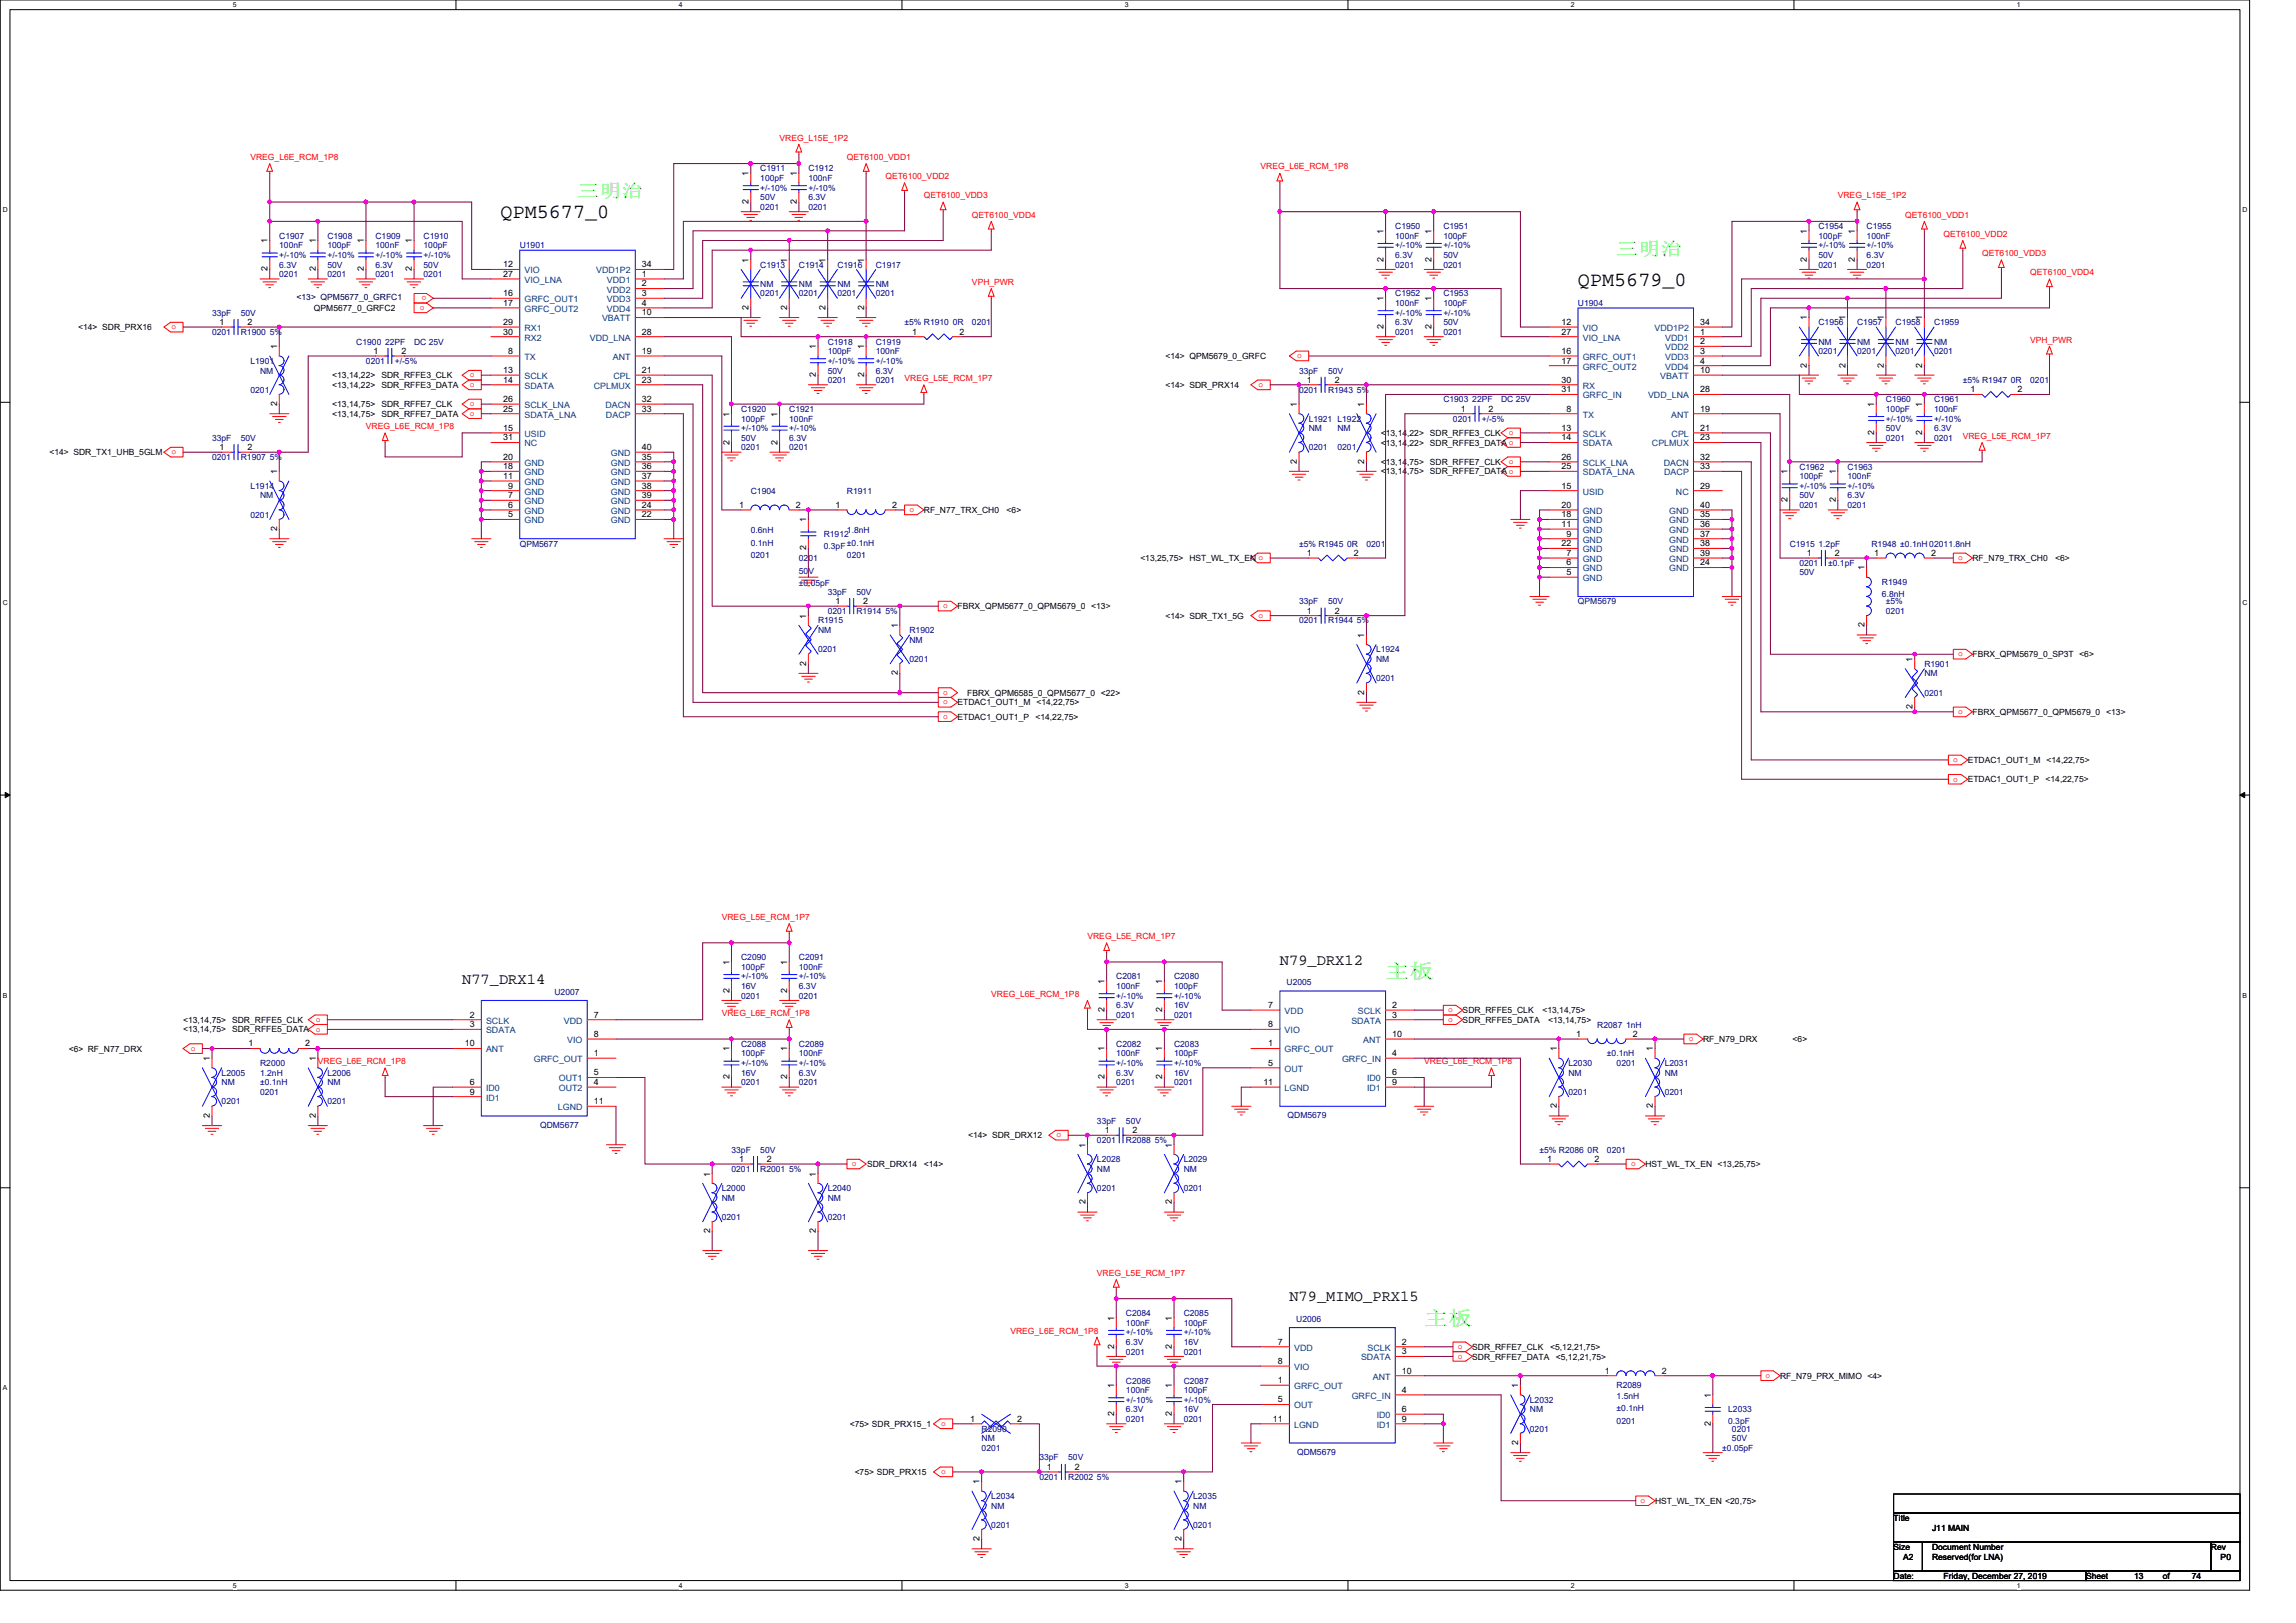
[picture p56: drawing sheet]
<svg xmlns="http://www.w3.org/2000/svg" width="297mm" height="210mm" viewBox="0 0 297 210" stroke-linecap="round" stroke-linejoin="round" font-family="sans-serif">
<defs><g id="words">
<g font-size="2.6">
<text x="64.8" y="28.2">QPM5677_0</text>
<text x="204.1" y="37">QPM5679_0</text>
</g>
<g font-size="2.6" fill="#0f0">
<text x="179.3" y="126.6">主板</text>
<text x="184.3" y="171.4">主板</text>
</g>
<g font-size="2.3" fill="#0f0">
<text x="74.7" y="25.5">三明治</text>
<text x="209.1" y="33">三明治</text>
</g>
<g font-size="2">
<text x="165.6" y="124.8">N79_DRX12</text>
<text x="59.8" y="127.3">N77_DRX14</text>
<text x="166.8" y="168.4">N79_MIMO_PRX15</text>
</g>
<g font-size="1.1" fill="#f00">
<text x="32.4" y="20.7">VREG_L6E_RCM_1P8</text>
<text x="100.9" y="18.2">VREG_L15E_1P2</text>
<text x="109.6" y="20.7">QET6100_VDD1</text>
<text x="114.6" y="23.2">QET6100_VDD2</text>
<text x="163.1" y="21.9">VREG_L6E_RCM_1P8</text>
<text x="119.5" y="25.7">QET6100_VDD3</text>
<text x="125.7" y="28.2">QET6100_VDD4</text>
<text x="237.8" y="25.7">VREG_L15E_1P2</text>
<text x="246.5" y="28.2">QET6100_VDD1</text>
<text x="251.5" y="30.6">QET6100_VDD2</text>
<text x="256.4" y="33.1">QET6100_VDD3</text>
<text x="262.7" y="35.6">QET6100_VDD4</text>
<text x="54.3" y="40.1">o</text>
<text x="55.2" y="38.3" transform="rotate(180 55.2 38.3)">o</text>
<text x="125.7" y="36.9">VPH_PWR</text>
<text x="22.2" y="42.6">o</text>
<text x="167.8" y="46.3">o</text>
<text x="262.7" y="44.3">VPH_PWR</text>
<text x="60.8" y="48.8">o</text>
<text x="60.8" y="50.1">o</text>
<text x="60.8" y="52.6">o</text>
<text x="60.8" y="53.8">o</text>
<text x="117" y="49.3">VREG_L5E_RCM_1P7</text>
<text x="162.8" y="50.1">o</text>
<text x="22.2" y="58.8">o</text>
<text x="47.3" y="55.5">VREG_L6E_RCM_1P8</text>
<text x="195.2" y="56.3">o</text>
<text x="253.9" y="56.8">VREG_L5E_RCM_1P7</text>
<text x="195.2" y="60">o</text>
<text x="117.7" y="66.3">o</text>
<text x="253.3" y="72.5">o</text>
<text x="122" y="78.7">o</text>
<text x="162.8" y="79.9">o</text>
<text x="122" y="89.9">o</text>
<text x="253.3" y="84.9">o</text>
<text x="122" y="91.1">o</text>
<text x="122" y="93">o</text>
<text x="253.3" y="92.4">o</text>
<text x="252.7" y="98.6">o</text>
<text x="252.7" y="101.1">o</text>
<text x="93.4" y="119">VREG_L5E_RCM_1P7</text>
<text x="140.7" y="121.5">VREG_L5E_RCM_1P7</text>
<text x="93.4" y="131.4">VREG_L6E_RCM_1P8</text>
<text x="128.2" y="129">VREG_L6E_RCM_1P8</text>
<text x="187.4" y="131">o</text>
<text x="24.7" y="136">o</text>
<text x="40.9" y="132.2">o</text>
<text x="40.9" y="133.5">o</text>
<text x="41.1" y="137.7">VREG_L6E_RCM_1P8</text>
<text x="184.3" y="137.7">VREG_L6E_RCM_1P8</text>
<text x="187.4" y="132.2">o</text>
<text x="218.5" y="134.7">o</text>
<text x="136.7" y="147.2">o</text>
<text x="110.2" y="150.9">o</text>
<text x="211" y="150.9">o</text>
<text x="141.9" y="165.1">VREG_L5E_RCM_1P7</text>
<text x="130.7" y="172.5">VREG_L6E_RCM_1P8</text>
<text x="188.6" y="174.5">o</text>
<text x="188.6" y="175.8">o</text>
<text x="228.4" y="178.3">o</text>
<text x="121.8" y="184.5">o</text>
<text x="121.8" y="190.7">o</text>
<text x="212.3" y="194.5">o</text>
</g>
<g font-size="1.1">
<text x="96.9" y="22.8" transform="rotate(-90 96.9 22.8)">1</text>
<text x="103.1" y="22.8" transform="rotate(-90 103.1 22.8)">1</text>
<text x="96.9" y="26.4" transform="rotate(-90 96.9 26.4)">2</text>
<text x="103.1" y="26.4" transform="rotate(-90 103.1 26.4)">2</text>
<text x="34.6" y="35.1" transform="rotate(-90 34.6 35.1)">2</text>
<text x="34.6" y="31.5" transform="rotate(-90 34.6 31.5)">1</text>
<text x="40.8" y="35.1" transform="rotate(-90 40.8 35.1)">2</text>
<text x="40.8" y="31.5" transform="rotate(-90 40.8 31.5)">1</text>
<text x="47.1" y="35.1" transform="rotate(-90 47.1 35.1)">2</text>
<text x="47.1" y="31.5" transform="rotate(-90 47.1 31.5)">1</text>
<text x="53.3" y="35.1" transform="rotate(-90 53.3 35.1)">2</text>
<text x="53.3" y="31.5" transform="rotate(-90 53.3 31.5)">1</text>
<text x="65.1" y="34.6">12</text>
<text x="65.1" y="35.8">27</text>
<text x="83.1" y="34.6">34</text>
<text x="83.1" y="35.8">1</text>
<text x="96.9" y="34" transform="rotate(-90 96.9 34)">1</text>
<text x="101.8" y="34" transform="rotate(-90 101.8 34)">1</text>
<text x="106.8" y="34" transform="rotate(-90 106.8 34)">1</text>
<text x="111.8" y="34" transform="rotate(-90 111.8 34)">1</text>
<text x="179" y="33.9" transform="rotate(-90 179 33.9)">2</text>
<text x="179" y="30.2" transform="rotate(-90 179 30.2)">1</text>
<text x="185.2" y="33.9" transform="rotate(-90 185.2 33.9)">2</text>
<text x="185.2" y="30.2" transform="rotate(-90 185.2 30.2)">1</text>
<text x="233.8" y="33.9" transform="rotate(-90 233.8 33.9)">2</text>
<text x="233.8" y="30.2" transform="rotate(-90 233.8 30.2)">1</text>
<text x="240" y="33.9" transform="rotate(-90 240 33.9)">2</text>
<text x="240" y="30.2" transform="rotate(-90 240 30.2)">1</text>
<text x="40.6" y="40.2">QPM5677_0_GRFC2</text>
<text x="65.1" y="38.3">16</text>
<text x="65.1" y="39.6">17</text>
<text x="83.1" y="37.1">2</text>
<text x="83.1" y="38.3">3</text>
<text x="83.1" y="39.6">4</text>
<text x="83.1" y="40.8">10</text>
<text x="96.9" y="40.1" transform="rotate(-90 96.9 40.1)">2</text>
<text x="101.8" y="40.1" transform="rotate(-90 101.8 40.1)">2</text>
<text x="106.8" y="40.1" transform="rotate(-90 106.8 40.1)">2</text>
<text x="111.8" y="40.1" transform="rotate(-90 111.8 40.1)">2</text>
<text x="179" y="39" transform="rotate(-90 179 39)">1</text>
<text x="185.2" y="39" transform="rotate(-90 185.2 39)">1</text>
<text x="233.8" y="41.4" transform="rotate(-90 233.8 41.4)">1</text>
<text x="238.7" y="41.4" transform="rotate(-90 238.7 41.4)">1</text>
<text x="243.7" y="41.4" transform="rotate(-90 243.7 41.4)">1</text>
<text x="248.7" y="41.4" transform="rotate(-90 248.7 41.4)">1</text>
<text x="10.1" y="42.7">&lt;14&gt; SDR_PRX16</text>
<text x="28.4" y="42">1</text>
<text x="32" y="42">2</text>
<text x="35.9" y="45.2" transform="rotate(-90 35.9 45.2)">1</text>
<text x="48.3" y="45.8">1</text>
<text x="51.9" y="45.8">2</text>
<text x="65.1" y="43.3">30</text>
<text x="65.1" y="42">29</text>
<text x="65.7" y="45.8">8</text>
<text x="83.1" y="43.3">28</text>
<text x="83.1" y="45.8">19</text>
<text x="105.6" y="45.2" transform="rotate(-90 105.6 45.2)">1</text>
<text x="111.8" y="45.2" transform="rotate(-90 111.8 45.2)">1</text>
<text x="118" y="43.3">1</text>
<text x="124.1" y="43.3">2</text>
<text x="150.8" y="46.4">&lt;14&gt; QPM5679_0_GRFC</text>
<text x="179" y="42.6" transform="rotate(-90 179 42.6)">2</text>
<text x="185.2" y="42.6" transform="rotate(-90 185.2 42.6)">2</text>
<text x="202" y="42">12</text>
<text x="202" y="43.3">27</text>
<text x="202" y="45.8">16</text>
<text x="202" y="47">17</text>
<text x="220" y="42">34</text>
<text x="220" y="43.3">1</text>
<text x="220" y="44.5">2</text>
<text x="220" y="45.8">3</text>
<text x="220" y="47">4</text>
<text x="233.8" y="47.6" transform="rotate(-90 233.8 47.6)">2</text>
<text x="238.7" y="47.6" transform="rotate(-90 238.7 47.6)">2</text>
<text x="243.7" y="47.6" transform="rotate(-90 243.7 47.6)">2</text>
<text x="248.7" y="47.6" transform="rotate(-90 248.7 47.6)">2</text>
<text x="35.9" y="52.5" transform="rotate(-90 35.9 52.5)">2</text>
<text x="43" y="48.9">&lt;13,14,22&gt; SDR_RFFE3_CLK</text>
<text x="43" y="50.2">&lt;13,14,22&gt; SDR_RFFE3_DATA</text>
<text x="43" y="52.7">&lt;13,14,75&gt; SDR_RFFE7_CLK</text>
<text x="43" y="53.9">&lt;13,14,75&gt; SDR_RFFE7_DATA</text>
<text x="65.1" y="53.3">25</text>
<text x="65.1" y="52">26</text>
<text x="65.1" y="48.3">13</text>
<text x="65.1" y="49.5">14</text>
<text x="83.1" y="49.5">23</text>
<text x="83.1" y="48.3">21</text>
<text x="83.1" y="52">32</text>
<text x="83.1" y="53.3">33</text>
<text x="94.4" y="53.9" transform="rotate(-90 94.4 53.9)">1</text>
<text x="100.6" y="53.9" transform="rotate(-90 100.6 53.9)">1</text>
<text x="105.6" y="48.8" transform="rotate(-90 105.6 48.8)">2</text>
<text x="111.8" y="48.8" transform="rotate(-90 111.8 48.8)">2</text>
<text x="150.8" y="50.2">&lt;14&gt; SDR_PRX14</text>
<text x="167.8" y="52.7" transform="rotate(-90 167.8 52.7)">1</text>
<text x="169.1" y="49.5">1</text>
<text x="172.7" y="49.5">2</text>
<text x="176.5" y="52.7" transform="rotate(-90 176.5 52.7)">1</text>
<text x="189" y="53.3">1</text>
<text x="192.6" y="53.3">2</text>
<text x="202" y="49.5">30</text>
<text x="202" y="50.8">31</text>
<text x="202.6" y="53.3">8</text>
<text x="220" y="50.8">28</text>
<text x="220" y="48.3">10</text>
<text x="220" y="53.3">19</text>
<text x="242.5" y="52.7" transform="rotate(-90 242.5 52.7)">1</text>
<text x="248.7" y="52.7" transform="rotate(-90 248.7 52.7)">1</text>
<text x="254.9" y="50.8">1</text>
<text x="261" y="50.8">2</text>
<text x="6.4" y="58.9">&lt;14&gt; SDR_TX1_UHB_5GLM</text>
<text x="28.4" y="58.2">1</text>
<text x="32" y="58.2">2</text>
<text x="65.1" y="55.7">15</text>
<text x="65.1" y="59.5">20</text>
<text x="65.1" y="57">31</text>
<text x="83.1" y="59.5">35</text>
<text x="83.1" y="58.2">40</text>
<text x="94.4" y="57.5" transform="rotate(-90 94.4 57.5)">2</text>
<text x="100.6" y="57.5" transform="rotate(-90 100.6 57.5)">2</text>
<text x="178.6" y="56.4">&lt;13,14,22&gt; SDR_RFFE3_CLK</text>
<text x="178.6" y="57.7">&lt;13,14,22&gt; SDR_RFFE3_DATA o</text>
<text x="202" y="59.5">26</text>
<text x="202" y="55.7">13</text>
<text x="202" y="57">14</text>
<text x="220" y="57">23</text>
<text x="220" y="55.7">21</text>
<text x="220" y="59.5">32</text>
<text x="242.5" y="56.3" transform="rotate(-90 242.5 56.3)">2</text>
<text x="248.7" y="56.3" transform="rotate(-90 248.7 56.3)">2</text>
<text x="35.9" y="61.4" transform="rotate(-90 35.9 61.4)">1</text>
<text x="65.1" y="62">11</text>
<text x="65.1" y="60.7">18</text>
<text x="65.7" y="65.7">6</text>
<text x="65.7" y="64.5">7</text>
<text x="65.7" y="63.2">9</text>
<text x="83.1" y="65.7">24</text>
<text x="83.1" y="64.5">39</text>
<text x="83.1" y="63.2">38</text>
<text x="83.1" y="62">37</text>
<text x="83.1" y="60.7">36</text>
<text x="95.6" y="65.7">1</text>
<text x="103" y="65.7">2</text>
<text x="108.1" y="65.7">1</text>
<text x="115.4" y="65.7">2</text>
<text x="167.8" y="60" transform="rotate(-90 167.8 60)">2</text>
<text x="176.5" y="60" transform="rotate(-90 176.5 60)">2</text>
<text x="178.6" y="60.1">&lt;13,14,75&gt; SDR_RFFE7_CLK</text>
<text x="178.6" y="61.4">&lt;13,14,75&gt; SDR_RFFE7_DATA o</text>
<text x="202" y="63.2">15</text>
<text x="202" y="65.7">20</text>
<text x="202" y="60.7">25</text>
<text x="220" y="63.2">29</text>
<text x="220" y="65.7">40</text>
<text x="220" y="60.7">33</text>
<text x="231.3" y="65" transform="rotate(-90 231.3 65)">2</text>
<text x="231.3" y="61.4" transform="rotate(-90 231.3 61.4)">1</text>
<text x="237.5" y="65" transform="rotate(-90 237.5 65)">2</text>
<text x="237.5" y="61.4" transform="rotate(-90 237.5 61.4)">1</text>
<text x="35.9" y="68.7" transform="rotate(-90 35.9 68.7)">2</text>
<text x="65.7" y="66.9">5</text>
<text x="83.1" y="66.9">22</text>
<text x="104.3" y="71.2" transform="rotate(-90 104.3 71.2)">2</text>
<text x="104.3" y="67.6" transform="rotate(-90 104.3 67.6)">1</text>
<text x="119.5" y="66.4">RF_N77_TRX_CH0</text>
<text x="130.2" y="66.4">&lt;6&gt;</text>
<text x="169.1" y="71.9">1</text>
<text x="175.2" y="71.9">2</text>
<text x="202" y="70.7">22</text>
<text x="202" y="68.2">11</text>
<text x="202" y="66.9">18</text>
<text x="202.6" y="71.9">7</text>
<text x="202.6" y="69.4">9</text>
<text x="220" y="71.9">39</text>
<text x="220" y="70.7">38</text>
<text x="220" y="69.4">37</text>
<text x="220" y="68.2">36</text>
<text x="220" y="66.9">35</text>
<text x="233.8" y="71.9">1</text>
<text x="237.4" y="71.9">2</text>
<text x="242.5" y="71.9">1</text>
<text x="249.8" y="71.9">2</text>
<text x="147.5" y="72.6">&lt;13,25,75&gt; HST_WL_TX_EN o</text>
<text x="202.6" y="74.4">5</text>
<text x="202.6" y="73.2">6</text>
<text x="220" y="73.2">24</text>
<text x="241.2" y="73.8" transform="rotate(-90 241.2 73.8)">1</text>
<text x="255.2" y="72.6">RF_N79_TRX_CH0</text>
<text x="265.9" y="72.6">&lt;6&gt;</text>
<text x="104.3" y="80" transform="rotate(-90 104.3 80)">1</text>
<text x="108.1" y="78.1">1</text>
<text x="111.7" y="78.1">2</text>
<text x="116.1" y="81.3" transform="rotate(-90 116.1 81.3)">1</text>
<text x="123.9" y="78.8">FBRX_QPM5677_0_QPM5679_0 &lt;13&gt;</text>
<text x="150.8" y="80.1">&lt;14&gt; SDR_TX1_5G</text>
<text x="169.1" y="79.4">1</text>
<text x="172.7" y="79.4">2</text>
<text x="176.5" y="82.5" transform="rotate(-90 176.5 82.5)">1</text>
<text x="241.2" y="81.2" transform="rotate(-90 241.2 81.2)">2</text>
<text x="104.3" y="86.1" transform="rotate(-90 104.3 86.1)">2</text>
<text x="116.1" y="87.4" transform="rotate(-90 116.1 87.4)">2</text>
<text x="176.5" y="89.9" transform="rotate(-90 176.5 89.9)">2</text>
<text x="247.4" y="85.6" transform="rotate(-90 247.4 85.6)">1</text>
<text x="255.2" y="85">FBRX_QPM5679_0_SP3T &lt;6&gt;</text>
<text x="123.9" y="91.2">ETDAC1_OUT1_M &lt;14,22,75&gt;</text>
<text x="123.9" y="93.1">ETDAC1_OUT1_P</text>
<text x="125.1" y="90">FBRX_QPM6585_0_QPM5677_0 &lt;22&gt;</text>
<text x="134" y="93.1">&lt;14,22,75&gt;</text>
<text x="247.4" y="91.7" transform="rotate(-90 247.4 91.7)">2</text>
<text x="255.2" y="92.5">FBRX_QPM5677_0_QPM5679_0 &lt;13&gt;</text>
<text x="254.6" y="98.7">ETDAC1_OUT1_M &lt;14,22,75&gt;</text>
<text x="254.6" y="101.2">ETDAC1_OUT1_P</text>
<text x="264.6" y="101.2">&lt;14,22,75&gt;</text>
<text x="94.4" y="124.8" transform="rotate(-90 94.4 124.8)">1</text>
<text x="101.8" y="124.8" transform="rotate(-90 101.8 124.8)">1</text>
<text x="60.8" y="131.7">2</text>
<text x="76.8" y="131.7">7</text>
<text x="94.4" y="128.5" transform="rotate(-90 94.4 128.5)">2</text>
<text x="101.8" y="128.5" transform="rotate(-90 101.8 128.5)">2</text>
<text x="142.9" y="130.9" transform="rotate(-90 142.9 130.9)">2</text>
<text x="142.9" y="127.3" transform="rotate(-90 142.9 127.3)">1</text>
<text x="150.4" y="130.9" transform="rotate(-90 150.4 130.9)">2</text>
<text x="150.4" y="127.3" transform="rotate(-90 150.4 127.3)">1</text>
<text x="164.1" y="130.4">7</text>
<text x="180.1" y="131.7">3</text>
<text x="180.1" y="130.4">2</text>
<text x="189.2" y="131.1">SDR_RFFE5_CLK</text>
<text x="199.6" y="131.1">&lt;13,14,75&gt;</text>
<text x="8.9" y="136.1">&lt;6&gt; RF_N77_DRX</text>
<text x="23.7" y="132.3">&lt;13,14,75&gt; SDR_RFFE5_CLK</text>
<text x="23.7" y="133.6">&lt;13,14,75&gt; SDR_RFFE5_DATA</text>
<text x="27.2" y="137.3" transform="rotate(-90 27.2 137.3)">1</text>
<text x="32.1" y="135.4">1</text>
<text x="39.5" y="135.4">2</text>
<text x="40.8" y="137.3" transform="rotate(-90 40.8 137.3)">1</text>
<text x="60.1" y="135.4">10</text>
<text x="60.8" y="132.9">3</text>
<text x="76.8" y="136.6">1</text>
<text x="76.8" y="134.2">8</text>
<text x="94.4" y="136" transform="rotate(-90 94.4 136)">1</text>
<text x="101.8" y="136" transform="rotate(-90 101.8 136)">1</text>
<text x="142.9" y="136" transform="rotate(-90 142.9 136)">1</text>
<text x="150.4" y="136" transform="rotate(-90 150.4 136)">1</text>
<text x="164.1" y="137.9">5</text>
<text x="164.1" y="135.4">1</text>
<text x="164.1" y="132.9">8</text>
<text x="180.1" y="134.2">10</text>
<text x="180.1" y="136.6">4</text>
<text x="189.2" y="132.3">SDR_RFFE5_DATA</text>
<text x="200.3" y="132.3">&lt;13,14,75&gt;</text>
<text x="201.4" y="136" transform="rotate(-90 201.4 136)">1</text>
<text x="203.9" y="134.2">1</text>
<text x="211.2" y="134.2">2</text>
<text x="213.8" y="136" transform="rotate(-90 213.8 136)">1</text>
<text x="220.3" y="134.8">RF_N79_DRX</text>
<text x="231.9" y="134.8">&lt;6&gt;</text>
<text x="60.8" y="140.4">6</text>
<text x="60.8" y="141.6">9</text>
<text x="76.8" y="139.1">5</text>
<text x="76.8" y="140.4">4</text>
<text x="76.8" y="142.9">11</text>
<text x="94.4" y="139.7" transform="rotate(-90 94.4 139.7)">2</text>
<text x="101.8" y="139.7" transform="rotate(-90 101.8 139.7)">2</text>
<text x="142.9" y="139.7" transform="rotate(-90 142.9 139.7)">2</text>
<text x="150.4" y="139.7" transform="rotate(-90 150.4 139.7)">2</text>
<text x="163.4" y="140.4">11</text>
<text x="180.1" y="139.1">6</text>
<text x="180.1" y="140.4">9</text>
<text x="201.4" y="143.4" transform="rotate(-90 201.4 143.4)">2</text>
<text x="213.8" y="143.4" transform="rotate(-90 213.8 143.4)">2</text>
<text x="27.2" y="144.6" transform="rotate(-90 27.2 144.6)">2</text>
<text x="40.8" y="144.6" transform="rotate(-90 40.8 144.6)">2</text>
<text x="125.2" y="147.3">&lt;14&gt; SDR_DRX12</text>
<text x="140.4" y="148.5" transform="rotate(-90 140.4 148.5)">1</text>
<text x="142.9" y="146.6">1</text>
<text x="146.5" y="146.6">2</text>
<text x="151.6" y="148.5" transform="rotate(-90 151.6 148.5)">1</text>
<text x="91.9" y="152.2" transform="rotate(-90 91.9 152.2)">1</text>
<text x="95.6" y="150.3">1</text>
<text x="99.2" y="150.3">2</text>
<text x="105.6" y="152.2" transform="rotate(-90 105.6 152.2)">1</text>
<text x="112.2" y="151">SDR_DRX14</text>
<text x="119.5" y="151">&lt;14&gt;</text>
<text x="140.4" y="155.8" transform="rotate(-90 140.4 155.8)">2</text>
<text x="151.6" y="155.8" transform="rotate(-90 151.6 155.8)">2</text>
<text x="200.2" y="150.3">1</text>
<text x="206.3" y="150.3">2</text>
<text x="212.9" y="151">HST_WL_TX_EN &lt;13,25,75&gt;</text>
<text x="91.9" y="159.6" transform="rotate(-90 91.9 159.6)">2</text>
<text x="105.6" y="159.6" transform="rotate(-90 105.6 159.6)">2</text>
<text x="144.1" y="170.9" transform="rotate(-90 144.1 170.9)">1</text>
<text x="151.6" y="170.9" transform="rotate(-90 151.6 170.9)">1</text>
<text x="165.3" y="174">7</text>
<text x="181.4" y="174">2</text>
<text x="144.1" y="179.6" transform="rotate(-90 144.1 179.6)">1</text>
<text x="144.1" y="174.5" transform="rotate(-90 144.1 174.5)">2</text>
<text x="151.6" y="179.6" transform="rotate(-90 151.6 179.6)">1</text>
<text x="151.6" y="174.5" transform="rotate(-90 151.6 174.5)">2</text>
<text x="165.3" y="178.9">1</text>
<text x="165.3" y="176.5">8</text>
<text x="181.4" y="177.7">10</text>
<text x="181.4" y="175.2">3</text>
<text x="190.5" y="174.6">SDR_RFFE7_CLK</text>
<text x="190.5" y="175.9">SDR_RFFE7_DATA</text>
<text x="196.4" y="179.6" transform="rotate(-90 196.4 179.6)">1</text>
<text x="200.5" y="174.6">&lt;5,12,21,75&gt;</text>
<text x="201.3" y="175.9">&lt;5,12,21,75&gt;</text>
<text x="207.6" y="177.7">1</text>
<text x="215" y="177.7">2</text>
<text x="230.3" y="178.4">RF_N79_PRX_MIMO &lt;4&gt;</text>
<text x="109.9" y="184.6">&lt;75&gt; SDR_PRX15_1</text>
<text x="125.5" y="183.9">1</text>
<text x="131.6" y="183.9">2</text>
<text x="144.1" y="183.2" transform="rotate(-90 144.1 183.2)">2</text>
<text x="151.6" y="183.2" transform="rotate(-90 151.6 183.2)">2</text>
<text x="164.7" y="183.9">11</text>
<text x="165.3" y="181.4">5</text>
<text x="181.4" y="182.7">6</text>
<text x="181.4" y="183.9">9</text>
<text x="181.4" y="180.2">4</text>
<text x="221.3" y="184.5" transform="rotate(-90 221.3 184.5)">2</text>
<text x="221.3" y="180.8" transform="rotate(-90 221.3 180.8)">1</text>
<text x="110.6" y="190.8">&lt;75&gt; SDR_PRX15</text>
<text x="135.4" y="190.2">1</text>
<text x="139.1" y="190.2">2</text>
<text x="196.4" y="186.9" transform="rotate(-90 196.4 186.9)">2</text>
<text x="126.7" y="192" transform="rotate(-90 126.7 192)">1</text>
<text x="152.9" y="192" transform="rotate(-90 152.9 192)">1</text>
<text x="214.1" y="194.6">HST_WL_TX_EN &lt;20,75&gt;</text>
<text x="245" y="196.8">Title</text>
<text x="126.7" y="199.4" transform="rotate(-90 126.7 199.4)">2</text>
<text x="152.9" y="199.4" transform="rotate(-90 152.9 199.4)">2</text>
<text x="245" y="200.5">Size</text>
<text x="246.2" y="201.8">A2</text>
<text x="250" y="200.5">Document Number</text>
<text x="250" y="201.8">Reserved(for LNA)</text>
<text x="250" y="198">J11 MAIN</text>
<text x="286" y="200.5">Rev</text>
<text x="287.3" y="201.8">P0</text>
<text x="245" y="204.3">Date:</text>
<text x="251.5" y="204.3">Friday, December 27, 2019</text>
<text x="269.9" y="204.3">Sheet</text>
<text x="276.1" y="204.3">13</text>
<text x="279.8" y="204.3">of</text>
<text x="283.6" y="204.3">74</text>
</g>
<g font-size="1.1" fill="#000080">
<text x="98.4" y="22.2">C1911</text>
<text x="98.4" y="23.4">100pF</text>
<text x="104.6" y="22.2">C1912</text>
<text x="104.6" y="23.4">100nF</text>
<text x="98.4" y="27.2">0201</text>
<text x="98.4" y="25.9">50V</text>
<text x="98.4" y="24.7">+/-10%</text>
<text x="104.6" y="27.2">0201</text>
<text x="104.6" y="25.9">6.3V</text>
<text x="104.6" y="24.7">+/-10%</text>
<text x="180.5" y="29.7">C1950</text>
<text x="186.7" y="29.7">C1951</text>
<text x="235.3" y="29.7">C1954</text>
<text x="241.5" y="29.7">C1955</text>
<text x="36.1" y="30.9">C1907</text>
<text x="36.1" y="32.1">100nF</text>
<text x="36.1" y="35.9">0201</text>
<text x="36.1" y="34.6">6.3V</text>
<text x="36.1" y="33.4">+/-10%</text>
<text x="42.4" y="30.9">C1908</text>
<text x="42.4" y="32.1">100pF</text>
<text x="42.4" y="35.9">0201</text>
<text x="42.4" y="34.6">50V</text>
<text x="42.4" y="33.4">+/-10%</text>
<text x="48.6" y="30.9">C1909</text>
<text x="48.6" y="32.1">100nF</text>
<text x="48.6" y="35.9">0201</text>
<text x="48.6" y="34.6">6.3V</text>
<text x="48.6" y="33.4">+/-10%</text>
<text x="54.8" y="30.9">C1910</text>
<text x="54.8" y="32.1">100pF</text>
<text x="54.8" y="35.9">0201</text>
<text x="54.8" y="34.6">50V</text>
<text x="54.8" y="33.4">+/-10%</text>
<text x="67.2" y="32.1">U1901</text>
<text x="98.4" y="34.6">C1913</text>
<text x="103.4" y="34.6">C1914</text>
<text x="108.3" y="34.6">C1916</text>
<text x="113.3" y="34.6">C1917</text>
<text x="180.5" y="30.9">100nF</text>
<text x="180.5" y="34.6">0201</text>
<text x="180.5" y="33.4">6.3V</text>
<text x="180.5" y="32.1">+/-10%</text>
<text x="186.7" y="30.9">100pF</text>
<text x="186.7" y="34.6">0201</text>
<text x="186.7" y="33.4">50V</text>
<text x="186.7" y="32.1">+/-10%</text>
<text x="235.3" y="30.9">100pF</text>
<text x="235.3" y="34.6">0201</text>
<text x="235.3" y="33.4">50V</text>
<text x="235.3" y="32.1">+/-10%</text>
<text x="241.5" y="30.9">100nF</text>
<text x="241.5" y="34.6">0201</text>
<text x="241.5" y="33.4">6.3V</text>
<text x="241.5" y="32.1">+/-10%</text>
<text x="27.4" y="40.9">33pF</text>
<text x="31.2" y="40.9">50V</text>
<text x="98.4" y="37.1">NM</text>
<text x="98.4" y="38.4">0201</text>
<text x="103.4" y="37.1">NM</text>
<text x="103.4" y="38.4">0201</text>
<text x="108.3" y="37.1">NM</text>
<text x="108.3" y="38.4">0201</text>
<text x="113.3" y="37.1">NM</text>
<text x="113.3" y="38.4">0201</text>
<text x="180.5" y="38.4">C1952</text>
<text x="180.5" y="39.6">100nF</text>
<text x="180.5" y="40.9">+/-10%</text>
<text x="186.7" y="38.4">C1953</text>
<text x="186.7" y="39.6">100pF</text>
<text x="186.7" y="40.9">+/-10%</text>
<text x="204.1" y="39.6">U1904</text>
<text x="27.4" y="43.3">0201</text>
<text x="31.2" y="43.3">R1900</text>
<text x="32.4" y="47.1">L1901</text>
<text x="34.9" y="43.3">5%</text>
<text x="46.1" y="44.6">C1900 22PF</text>
<text x="47.3" y="47.1">0201</text>
<text x="51.1" y="47.1">+/-5%</text>
<text x="53.6" y="44.6">DC 25V</text>
<text x="107.1" y="44.6">C1918</text>
<text x="107.1" y="45.8">100pF</text>
<text x="107.1" y="47.1">+/-10%</text>
<text x="113.3" y="44.6">C1919</text>
<text x="113.3" y="45.8">100nF</text>
<text x="113.3" y="47.1">+/-10%</text>
<text x="117" y="42.1">±5% R1910 0R</text>
<text x="125.7" y="42.1">0201</text>
<text x="180.5" y="43.3">0201</text>
<text x="180.5" y="42.1">6.3V</text>
<text x="186.7" y="43.3">0201</text>
<text x="186.7" y="42.1">50V</text>
<text x="235.3" y="42.1">C1956</text>
<text x="235.3" y="44.6">NM</text>
<text x="235.3" y="45.8">0201</text>
<text x="240.3" y="42.1">C1957</text>
<text x="240.3" y="44.6">NM</text>
<text x="240.3" y="45.8">0201</text>
<text x="245.2" y="42.1">C1958</text>
<text x="245.2" y="44.6">NM</text>
<text x="245.2" y="45.8">0201</text>
<text x="250.2" y="42.1">C1959</text>
<text x="250.2" y="44.6">NM</text>
<text x="250.2" y="45.8">0201</text>
<text x="32.4" y="50.8">0201</text>
<text x="33.7" y="48.3">NM</text>
<text x="95.9" y="53.3">C1920</text>
<text x="102.1" y="53.3">C1921</text>
<text x="107.1" y="49.6">0201</text>
<text x="107.1" y="48.3">50V</text>
<text x="113.3" y="49.6">0201</text>
<text x="113.3" y="48.3">6.3V</text>
<text x="168.1" y="48.3">33pF</text>
<text x="168.1" y="50.8">0201</text>
<text x="171.8" y="50.8">R1943</text>
<text x="171.8" y="48.3">50V</text>
<text x="175.5" y="50.8">5%</text>
<text x="186.7" y="52">C1903 22PF</text>
<text x="194.2" y="52">DC 25V</text>
<text x="244" y="52">C1960</text>
<text x="244" y="53.3">100pF</text>
<text x="250.2" y="52">C1961</text>
<text x="250.2" y="53.3">100nF</text>
<text x="253.9" y="49.6">±5% R1947 0R</text>
<text x="262.7" y="49.6">0201</text>
<text x="27.4" y="57">33pF</text>
<text x="27.4" y="59.5">0201</text>
<text x="31.2" y="59.5">R1907</text>
<text x="31.2" y="57">50V</text>
<text x="34.9" y="59.5">5%</text>
<text x="95.9" y="54.5">100pF</text>
<text x="95.9" y="58.3">0201</text>
<text x="95.9" y="57">50V</text>
<text x="95.9" y="55.8">+/-10%</text>
<text x="102.1" y="54.5">100nF</text>
<text x="102.1" y="58.3">0201</text>
<text x="102.1" y="57">6.3V</text>
<text x="102.1" y="55.8">+/-10%</text>
<text x="169.3" y="54.5">L1921 L1922</text>
<text x="169.3" y="55.8">NM</text>
<text x="169.3" y="58.3">0201</text>
<text x="173" y="55.8">NM</text>
<text x="173" y="58.3">0201</text>
<text x="188" y="54.5">0201</text>
<text x="191.7" y="54.5">+/-5%</text>
<text x="244" y="57">0201</text>
<text x="244" y="55.8">50V</text>
<text x="244" y="54.5">+/-10%</text>
<text x="250.2" y="57">0201</text>
<text x="250.2" y="55.8">6.3V</text>
<text x="250.2" y="54.5">+/-10%</text>
<text x="32.4" y="63.2">L1914</text>
<text x="33.7" y="64.5">NM</text>
<text x="97.1" y="63.9">C1904</text>
<text x="109.6" y="63.9">R1911</text>
<text x="232.8" y="60.8">C1962</text>
<text x="232.8" y="62">100pF</text>
<text x="232.8" y="65.7">0201</text>
<text x="232.8" y="64.5">50V</text>
<text x="232.8" y="63.2">+/-10%</text>
<text x="239" y="60.8">C1963</text>
<text x="239" y="62">100nF</text>
<text x="239" y="65.7">0201</text>
<text x="239" y="64.5">6.3V</text>
<text x="239" y="63.2">+/-10%</text>
<text x="32.4" y="67">0201</text>
<text x="67.2" y="70.7">QPM5677</text>
<text x="97.1" y="69">0.6nH</text>
<text x="97.1" y="70.6">0.1nH</text>
<text x="106.6" y="69.5">R1912</text>
<text x="106.6" y="71">0.3pF</text>
<text x="109.6" y="69">1.8nH</text>
<text x="109.6" y="70.6">±0.1nH</text>
<text x="168.1" y="70.7">±5% R1945 0R</text>
<text x="176.8" y="70.7">0201</text>
<text x="231.5" y="70.7">C1915 1.2pF</text>
<text x="242.1" y="70.7">R1948 ±0.1nH 02011.8nH</text>
<text x="97.1" y="72.2">0201</text>
<text x="103.4" y="72.6">0201</text>
<text x="103.4" y="74.2">50V</text>
<text x="103.4" y="75.8">±0.05pF</text>
<text x="107.1" y="76.9">33pF</text>
<text x="109.6" y="72.2">0201</text>
<text x="110.8" y="76.9">50V</text>
<text x="232.8" y="73.2">0201</text>
<text x="232.8" y="74.4">50V</text>
<text x="236.5" y="73.2">±0.1pF</text>
<text x="243.5" y="75.7">R1949</text>
<text x="243.5" y="77.2">6.8nH</text>
<text x="105.8" y="80.7">R1915</text>
<text x="105.8" y="81.9">NM</text>
<text x="107.1" y="79.4">0201</text>
<text x="110.8" y="79.4">R1914</text>
<text x="114.6" y="79.4">5%</text>
<text x="117.7" y="81.9">R1902</text>
<text x="117.7" y="83.2">NM</text>
<text x="168.1" y="78.2">33pF</text>
<text x="168.1" y="80.7">0201</text>
<text x="171.8" y="80.7">R1944</text>
<text x="171.8" y="78.2">50V</text>
<text x="175.5" y="80.7">5%</text>
<text x="204.1" y="78.2">QPM5679</text>
<text x="244" y="78.2">±5%</text>
<text x="244" y="79.4">0201</text>
<text x="105.8" y="84.4">0201</text>
<text x="117.7" y="85.7">0201</text>
<text x="178" y="84.4">L1924</text>
<text x="178" y="85.7">NM</text>
<text x="178" y="88.1">0201</text>
<text x="249" y="86.3">R1901</text>
<text x="249" y="87.5">NM</text>
<text x="249" y="90">0201</text>
<text x="95.9" y="124.2">C2090</text>
<text x="95.9" y="125.5">100pF</text>
<text x="103.4" y="124.2">C2091</text>
<text x="103.4" y="125.5">100nF</text>
<text x="71.7" y="128.7">U2007</text>
<text x="95.9" y="129.2">0201</text>
<text x="95.9" y="128">16V</text>
<text x="95.9" y="126.7">+/-10%</text>
<text x="103.4" y="129.2">0201</text>
<text x="103.4" y="128">6.3V</text>
<text x="103.4" y="126.7">+/-10%</text>
<text x="144.4" y="126.7">C2081</text>
<text x="144.4" y="128">100nF</text>
<text x="144.4" y="131.7">0201</text>
<text x="144.4" y="130.4">6.3V</text>
<text x="144.4" y="129.2">+/-10%</text>
<text x="151.9" y="126.7">C2080</text>
<text x="151.9" y="128">100pF</text>
<text x="151.9" y="131.7">0201</text>
<text x="151.9" y="130.4">16V</text>
<text x="151.9" y="129.2">+/-10%</text>
<text x="166.5" y="127.5">U2005</text>
<text x="33.7" y="137.9">R2000</text>
<text x="95.9" y="135.4">C2088</text>
<text x="95.9" y="136.7">100pF</text>
<text x="95.9" y="137.9">+/-10%</text>
<text x="103.4" y="135.4">C2089</text>
<text x="103.4" y="136.7">100nF</text>
<text x="103.4" y="137.9">+/-10%</text>
<text x="144.4" y="135.4">C2082</text>
<text x="144.4" y="136.7">100nF</text>
<text x="144.4" y="137.9">+/-10%</text>
<text x="151.9" y="135.4">C2083</text>
<text x="151.9" y="136.7">100pF</text>
<text x="151.9" y="137.9">+/-10%</text>
<text x="202.9" y="137.9">L2030</text>
<text x="206.6" y="132.9">R2087 1nH</text>
<text x="207.9" y="136.7">±0.1nH</text>
<text x="209.1" y="137.9">0201</text>
<text x="215.4" y="137.9">L2031</text>
<text x="28.7" y="139.2">L2005</text>
<text x="28.7" y="140.4">NM</text>
<text x="28.7" y="142.9">0201</text>
<text x="33.7" y="139.2">1.2nH</text>
<text x="33.7" y="140.4">±0.1nH</text>
<text x="33.7" y="141.7">0201</text>
<text x="42.4" y="139.2">L2006</text>
<text x="42.4" y="140.4">NM</text>
<text x="42.4" y="142.9">0201</text>
<text x="95.9" y="140.4">0201</text>
<text x="95.9" y="139.2">16V</text>
<text x="103.4" y="140.4">0201</text>
<text x="103.4" y="139.2">6.3V</text>
<text x="144.4" y="140.4">0201</text>
<text x="144.4" y="139.2">6.3V</text>
<text x="151.9" y="140.4">0201</text>
<text x="151.9" y="139.2">16V</text>
<text x="202.9" y="139.2">NM</text>
<text x="202.9" y="141.7">0201</text>
<text x="215.4" y="139.2">NM</text>
<text x="215.4" y="141.7">0201</text>
<text x="69.9" y="145.9">QDM5677</text>
<text x="94.6" y="149.1">33pF</text>
<text x="98.4" y="149.1">50V</text>
<text x="141.9" y="145.4">33pF</text>
<text x="141.9" y="147.9">0201</text>
<text x="145.7" y="147.9">R2088</text>
<text x="145.7" y="145.4">50V</text>
<text x="149.4" y="147.9">5%</text>
<text x="166.6" y="144.7">QDM5679</text>
<text x="199.2" y="149.1">±5% R2086 0R</text>
<text x="207.9" y="149.1">0201</text>
<text x="93.4" y="154.1">L2000</text>
<text x="93.4" y="155.3">NM</text>
<text x="94.6" y="151.6">0201</text>
<text x="98.4" y="151.6">R2001</text>
<text x="102.1" y="151.6">5%</text>
<text x="107.1" y="154.1">L2040</text>
<text x="107.1" y="155.3">NM</text>
<text x="141.9" y="150.4">L2028</text>
<text x="141.9" y="151.6">NM</text>
<text x="141.9" y="154.1">0201</text>
<text x="153.1" y="150.4">L2029</text>
<text x="153.1" y="151.6">NM</text>
<text x="153.1" y="154.1">0201</text>
<text x="93.4" y="157.8">0201</text>
<text x="107.1" y="157.8">0201</text>
<text x="145.7" y="170.3">C2084</text>
<text x="145.7" y="171.5">100nF</text>
<text x="145.7" y="172.8">+/-10%</text>
<text x="153.1" y="170.3">C2085</text>
<text x="153.1" y="171.5">100pF</text>
<text x="153.1" y="172.8">+/-10%</text>
<text x="167.7" y="171">U2006</text>
<text x="145.7" y="175.3">0201</text>
<text x="145.7" y="174">6.3V</text>
<text x="145.7" y="179">C2086</text>
<text x="153.1" y="175.3">0201</text>
<text x="153.1" y="174">16V</text>
<text x="153.1" y="179">C2087</text>
<text x="209.1" y="179.6">R2089</text>
<text x="127" y="185.2">R2090</text>
<text x="145.7" y="180.2">100nF</text>
<text x="145.7" y="184">0201</text>
<text x="145.7" y="182.7">6.3V</text>
<text x="145.7" y="181.5">+/-10%</text>
<text x="153.1" y="180.2">100pF</text>
<text x="153.1" y="184">0201</text>
<text x="153.1" y="182.7">16V</text>
<text x="153.1" y="181.5">+/-10%</text>
<text x="197.9" y="181.5">L2032</text>
<text x="197.9" y="182.7">NM</text>
<text x="197.9" y="185.2">0201</text>
<text x="209.1" y="181">1.5nH</text>
<text x="209.1" y="182.6">±0.1nH</text>
<text x="209.1" y="184.2">0201</text>
<text x="223.6" y="182.7">L2033</text>
<text x="223.6" y="184.2">0.3pF</text>
<text x="224.1" y="185.2">0201</text>
<text x="127" y="186.5">NM</text>
<text x="127" y="187.7">0201</text>
<text x="134.5" y="189">33pF</text>
<text x="134.5" y="191.5">0201</text>
<text x="138.2" y="191.5">R2002</text>
<text x="138.2" y="189">50V</text>
<text x="141.9" y="191.5">5%</text>
<text x="167.8" y="188.2">QDM5679</text>
<text x="222.8" y="187.7">±0.05pF</text>
<text x="224.1" y="186.5">50V</text>
<text x="128.2" y="193.9">L2034</text>
<text x="128.2" y="195.2">NM</text>
<text x="128.2" y="197.7">0201</text>
<text x="154.4" y="193.9">L2035</text>
<text x="154.4" y="195.2">NM</text>
<text x="154.4" y="197.7">0201</text>
</g>
<g font-size="1.1" fill="#004080">
<text x="67.9" y="35.4">VIO</text>
<text x="77.1" y="35.4">VDD1P2</text>
<text x="67.9" y="36.6">VIO_LNA</text>
<text x="67.9" y="39.1">GRFC_OUT1</text>
<text x="67.9" y="40.3">GRFC_OUT2</text>
<text x="77.9" y="41.6">VBATT</text>
<text x="78.5" y="36.6">VDD1</text>
<text x="78.5" y="37.8">VDD2</text>
<text x="78.5" y="39.1">VDD3</text>
<text x="78.5" y="40.3">VDD4</text>
<text x="67.9" y="46.6">TX</text>
<text x="67.9" y="44.1">RX2</text>
<text x="67.9" y="42.8">RX1</text>
<text x="76.3" y="44.1">VDD_LNA</text>
<text x="79.3" y="46.6">ANT</text>
<text x="204.8" y="42.8">VIO</text>
<text x="204.8" y="44.1">VIO_LNA</text>
<text x="204.8" y="46.6">GRFC_OUT1</text>
<text x="204.8" y="47.8">GRFC_OUT2</text>
<text x="214" y="42.8">VDD1P2</text>
<text x="215.4" y="44.1">VDD1</text>
<text x="215.4" y="45.3">VDD2</text>
<text x="215.4" y="46.6">VDD3</text>
<text x="215.4" y="47.8">VDD4</text>
<text x="67.9" y="52.8">SCLK_LNA</text>
<text x="67.9" y="49">SCLK</text>
<text x="67.9" y="50.3">SDATA</text>
<text x="76.8" y="50.3">CPLMUX</text>
<text x="78.3" y="52.8">DACN</text>
<text x="79.3" y="49">CPL</text>
<text x="204.8" y="50.3">RX</text>
<text x="204.8" y="51.5">GRFC_IN</text>
<text x="213.2" y="51.5">VDD_LNA</text>
<text x="214.8" y="49">VBATT</text>
<text x="67.9" y="56.5">USID</text>
<text x="67.9" y="54">SDATA_LNA</text>
<text x="67.9" y="57.8">NC</text>
<text x="78.4" y="54">DACP</text>
<text x="79" y="59">GND</text>
<text x="204.8" y="54">TX</text>
<text x="204.8" y="56.5">SCLK</text>
<text x="204.8" y="57.8">SDATA</text>
<text x="213.7" y="57.8">CPLMUX</text>
<text x="216.2" y="54">ANT</text>
<text x="216.3" y="56.5">CPL</text>
<text x="67.9" y="65.2">GND</text>
<text x="67.9" y="64">GND</text>
<text x="67.9" y="62.7">GND</text>
<text x="67.9" y="61.5">GND</text>
<text x="67.9" y="60.3">GND</text>
<text x="79" y="65.2">GND</text>
<text x="79" y="64">GND</text>
<text x="79" y="62.7">GND</text>
<text x="79" y="61.5">GND</text>
<text x="79" y="60.3">GND</text>
<text x="204.8" y="64">USID</text>
<text x="204.8" y="61.5">SDATA_LNA</text>
<text x="204.8" y="60.3">SCLK_LNA</text>
<text x="215.2" y="60.3">DACN</text>
<text x="215.3" y="61.5">DACP</text>
<text x="216.8" y="64">NC</text>
<text x="67.9" y="67.7">GND</text>
<text x="67.9" y="66.5">GND</text>
<text x="79" y="67.7">GND</text>
<text x="79" y="66.5">GND</text>
<text x="204.8" y="71.5">GND</text>
<text x="204.8" y="70.2">GND</text>
<text x="204.8" y="69">GND</text>
<text x="204.8" y="67.7">GND</text>
<text x="204.8" y="66.5">GND</text>
<text x="215.9" y="71.5">GND</text>
<text x="215.9" y="70.2">GND</text>
<text x="215.9" y="69">GND</text>
<text x="215.9" y="67.7">GND</text>
<text x="215.9" y="66.5">GND</text>
<text x="204.8" y="75.2">GND</text>
<text x="204.8" y="73.9">GND</text>
<text x="204.8" y="72.7">GND</text>
<text x="215.9" y="73.9">GND</text>
<text x="215.9" y="72.7">GND</text>
<text x="166.2" y="131.2">VDD</text>
<text x="175.7" y="131.2">SCLK</text>
<text x="62.9" y="136.2">ANT</text>
<text x="62.9" y="132.4">SCLK</text>
<text x="62.9" y="133.7">SDATA</text>
<text x="69.1" y="137.4">GRFC_OUT</text>
<text x="72.9" y="132.4">VDD</text>
<text x="73.4" y="134.9">VIO</text>
<text x="166.2" y="136.2">GRFC_OUT</text>
<text x="166.2" y="133.7">VIO</text>
<text x="173.6" y="137.4">GRFC_IN</text>
<text x="174.8" y="132.4">SDATA</text>
<text x="176.4" y="134.9">ANT</text>
<text x="62.9" y="141.2">ID0</text>
<text x="62.9" y="142.4">ID1</text>
<text x="72.2" y="143.6">LGND</text>
<text x="72.3" y="139.9">OUT1</text>
<text x="72.3" y="141.2">OUT2</text>
<text x="166.2" y="138.7">OUT</text>
<text x="166.2" y="141.2">LGND</text>
<text x="176.9" y="139.9">ID0</text>
<text x="176.9" y="141.2">ID1</text>
<text x="167.4" y="179.7">GRFC_OUT</text>
<text x="167.4" y="174.8">VDD</text>
<text x="167.4" y="177.2">VIO</text>
<text x="176.1" y="176">SDATA</text>
<text x="176.9" y="174.8">SCLK</text>
<text x="177.6" y="178.5">ANT</text>
<text x="167.4" y="182.2">OUT</text>
<text x="167.4" y="184.7">LGND</text>
<text x="174.9" y="181">GRFC_IN</text>
<text x="178.1" y="183.5">ID0</text>
<text x="178.1" y="184.7">ID1</text>
</g>
<text font-size="1.1" fill="#000040" x="38.4" y="38.9">&lt;13&gt; QPM5677_0_GRFC1</text>
<g font-size=".9">
<text x="30.1" y="1">5</text>
<text x="87.8" y="1">4</text>
<text x="145.5" y="1">3</text>
<text x="203.2" y="1">2</text>
<text x="260.9" y="1">1</text>
<text x=".4" y="27.5">D</text>
<text x="290.1" y="27.5">D</text>
<text x=".4" y="78.3">C</text>
<text x="290.1" y="78.3">C</text>
<text x=".4" y="129.1">B</text>
<text x="290.1" y="129.1">B</text>
<text x=".4" y="179.9">A</text>
<text x="30.1" y="205.4">5</text>
<text x="87.8" y="205.4">4</text>
<text x="145.5" y="205.4">3</text>
<text x="203.2" y="205.4">2</text>
<text x="260.9" y="205.4">1</text>
</g>
</g></defs>
<path d="M0 0h291v205.7h-291zM1.3 1.2h288.5v203.3h-288.5z" fill="none" stroke="#000" stroke-width=".13"/>
<g fill="#fff">
<path d="M30.1 .1h.5v1h-.5z"/>
<path d="M30.1 204.6h.5v1h-.5z"/>
</g>
<path d="M59 0v1.2M59 204.5v1.2" fill="none" stroke="#000" stroke-width=".13"/>
<g fill="#fff">
<path d="M87.8 .1h.5v1h-.5z"/>
<path d="M87.8 204.6h.5v1h-.5z"/>
</g>
<path d="M116.7 0v1.2M116.7 204.5v1.2" fill="none" stroke="#000" stroke-width=".13"/>
<g fill="#fff">
<path d="M145.5 .1h.5v1h-.5z"/>
<path d="M145.5 204.6h.5v1h-.5z"/>
</g>
<path d="M174.4 0v1.2M174.4 204.5v1.2" fill="none" stroke="#000" stroke-width=".13"/>
<g fill="#fff">
<path d="M203.2 .1h.5v1h-.5z"/>
<path d="M203.2 204.6h.5v1h-.5z"/>
</g>
<path d="M232.1 0v1.2M232.1 204.5v1.2" fill="none" stroke="#000" stroke-width=".13"/>
<g fill="#fff">
<path d="M260.9 .1h.5v1h-.5z"/>
<path d="M260.9 204.6h.5v1h-.5z"/>
<path d="M.4 26.6h.6v1h-.6z"/>
<path d="M290.1 26.6h.6v1h-.6z"/>
<path d="M.4 77.4h.6v1h-.6z"/>
<path d="M290.1 77.4h.6v1h-.6z"/>
</g>
<path d="M0 52h1.3M289.8 52h1.2" fill="none" stroke="#000" stroke-width=".13"/>
<g fill="#fff">
<path d="M.4 128.3h.5v1h-.5z"/>
<path d="M290.1 128.3h.6v1h-.6z"/>
</g>
<path d="M0 102.9h1.3M289.8 102.9h1.2" fill="none" stroke="#000" stroke-width=".13"/>
<path d="M.7 102.5l.6 .4-.6 .3zM289.8 102.9l.6-.4v.7z" fill="#000" stroke="#000" stroke-width=".13"/>
<path d="M.4 179.1h.5v1h-.5z" fill="#fff"/>
<path d="M0 153.7h1.3M289.8 153.7h1.2M245 199.5h3.7v3.7h-3.7zM245 193.3h44.8v2.5h-44.8zM245 195.8h44.8v3.7h-44.8zM248.7 199.5h37.3v3.7h-37.3zM286 199.5h3.8v3.7h-3.8zM245 203.2h24.9v1.3h-24.9zM269.9 203.2h19.9v1.3h-19.9z" fill="none" stroke="#000" stroke-width=".13"/>
<g fill="none" stroke="#f00" stroke-width=".13">
<path d="M103.4 18.7l.3 1h-.7zM103.4 19.7v.2M33.7 36.1h2.4M34 36.5h1.8M34.4 36.9h1M34.8 37.2h.2M34.9 21.2l.4 1h-.8zM34.9 22.2v.2M34.9 31.1v1.3M34.9 33.6v1.3M39.9 36.1h2.5M40.2 36.5h1.8"/>
<path d="M40.6 36.9h1M41 37.2h.2M41.1 31.1v1.3M41.1 33.6v1.3M46.1 36.1h2.5M46.5 36.5h1.7M46.8 36.9h1M47.2 37.2h.3M47.3 31.1v1.3M47.3 33.6v1.3M52.3 36.1h2.5M52.7 36.5h1.7"/>
<path d="M53.1 36.9h1M53.4 37.2h.3M53.6 38h1.6l.8 .6-.8 .6h-1.6zM53.6 39.2h1.6l.8 .6-.8 .6h-1.6zM53.6 31.1v1.3M53.6 33.6v1.3M63.5 34.9h3.7M63.5 36.1h3.7M63.5 38.6h3.7M63.5 39.8h3.7M82.2 34.9h3.7M82.2 36.1h3.7"/>
<path d="M82.2 37.3h3.7M82.2 38.6h3.7M82.2 39.8h3.7M95.9 27.4h2.5M96.2 27.7h1.8M96.6 28.1h1M97 28.5h.2M97.1 22.4v1.2M97.1 24.9v1.2M97.1 33.6v1.3M97.1 38.6v1.2M102.1 27.4h2.5"/>
<path d="M102.1 33.6v1.3M102.1 38.6v1.2M102.5 27.7h1.7M102.8 28.1h1M103.2 28.5h.3M103.4 22.4v1.2M103.4 24.9v1.2M107.1 33.6v1.3M107.1 38.6v1.2M112.1 21.2l.3 1h-.7zM112.1 22.2v.2M112.1 33.6v1.3"/>
<path d="M112.1 38.6v1.2M117 24.6v.3M117 23.6l.4 1h-.7zM122 27.1v.3M122 26.1l.4 1h-.8zM128.2 28.6l.4 1h-.7zM128.2 37.3l.4 1h-.7zM128.2 29.6v.3M128.2 38.3v.3M165.6 22.4l.3 1h-.7zM165.6 23.4v.2M178 34.9h2.5"/>
<path d="M178.4 35.2h1.7M178.8 35.6h1M179.2 36h.2M179.3 29.9v1.2M179.3 32.4v1.2M179.3 38.6v1.2M184.3 34.9h2.4M184.6 35.2h1.8M185 35.6h1M185.4 36h.2M185.5 29.9v1.2M185.5 32.4v1.2"/>
<path d="M185.5 38.6v1.2M232.8 34.9h2.5M233.1 35.2h1.8M233.5 35.6h1M233.9 36h.2M234 29.9v1.2M234 32.4v1.2M239 34.9h2.5M239.4 35.2h1.7M239.8 35.6h.9M240.1 36h.3M240.3 26.1l.3 1h-.7z"/>
<path d="M240.3 27.1v.3M240.3 29.9v1.2M240.3 32.4v1.2M249 29.6v.3M249 28.6l.3 1h-.7zM253.9 32.1v.3M253.9 31.1l.4 1h-.7zM258.9 34.6v.3M258.9 33.6l.4 1h-.8zM265.2 36.1l.3 1h-.7zM265.2 37.1v.2M21.2 42.3l.9-.6h1.6v1.2h-1.6z"/>
<path d="M21.2 58.5l.9-.6h1.6v1.2h-1.6zM28.7 42.3h1.2M28.7 58.5h1.2M31.2 42.3h1.2M31.2 58.5h1.2M34.9 53.5h2.5M35.3 53.9h1.7M35.6 54.3h1M36 54.7h.3M36.1 44.8v1.3M36.1 51v1.3M48.6 46.1h1.2"/>
<path d="M49.8 57v.3M49.8 56l.4 1h-.7zM51.1 46.1h1.2M59.8 48.5l.9-.6h1.6v1.3h-1.6zM59.8 49.8l.9-.6h1.6v1.2h-1.6zM59.8 52.3l.9-.7h1.6v1.3h-1.6zM59.8 53.5l.9-.6h1.6v1.2h-1.6zM63.5 46.1h3.7M63.5 43.6h3.7M63.5 56h3.7M63.5 59.8h3.7M63.5 53.5h3.7"/>
<path d="M63.5 52.3h3.7M63.5 57.3h3.7M63.5 42.3h3.7M63.5 48.5h3.7M63.5 49.8h3.7M82.2 49.8h3.7M82.2 48.5h3.7M82.2 43.6h3.7M82.2 59.8h3.7M82.2 58.5h3.7M82.2 41.1h3.7M82.2 46.1h3.7"/>
<path d="M82.2 52.3h3.7M82.2 53.5h3.7M93.4 58.5h2.5M93.8 58.9h1.7M94.1 59.2h1M94.5 59.6h.3M94.6 53.5v1.3M94.6 56v1.3M95.9 41.1h2.5M96.2 41.4h1.8M96.6 41.8h1M97 42.2h.2"/>
<path d="M99.6 58.5h2.5M100 58.9h1.7M100.3 59.2h1.1M100.7 59.6h.3M100.9 41.1h2.5M100.9 53.5v1.3M100.9 56v1.3M101.2 41.4h1.8M101.6 41.8h1M102 42.2h.2M104.6 49.8h2.5M105 50.2h1.7"/>
<path d="M105.3 50.5h1M105.7 50.9h.3M105.8 41.1h2.5M105.8 44.8v1.3M105.8 47.3v1.2M106.2 41.4h1.7M106.6 41.8h1M107 42.2h.2M110.8 41.1h2.5M110.8 49.8h2.5M111.2 41.4h1.7M111.2 50.2h1.7"/>
<path d="M111.6 41.8h1M111.6 50.5h1M111.9 42.2h.3M111.9 50.9h.3M112.1 44.8v1.3M112.1 47.3v1.2M118.3 43.6h1.2M119.5 49.8l.4 1h-.8zM119.5 50.8v.2M123.3 43.6h1.2M161.8 49.8l.9-.6h1.6v1.2h-1.6zM166.8 46.1l.9-.7h1.6v1.3h-1.6z"/>
<path d="M168.1 52.3v1.2M168.1 58.5v1.3M169.3 49.8h1.3M171.8 49.8h1.2M176.8 52.3v1.2M176.8 58.5v1.3M178 43.6h2.5M178.4 43.9h1.7M178.8 44.3h1M179.2 44.7h.2M179.3 41.1v1.2M184.3 43.6h2.4"/>
<path d="M184.6 43.9h1.8M185 44.3h1M185.4 44.7h.2M185.5 41.1v1.2M189.2 53.5h1.3M191.7 53.5h1.3M194.2 56l.9-.6h1.6v1.2h-1.6zM194.2 57.3l.9-.7h1.6v1.3h-1.6zM194.2 59.8l.9-.7h1.6v1.3h-1.6zM200.4 53.5h3.7M200.4 49.8h3.7M200.4 42.3h3.7"/>
<path d="M200.4 59.8h3.7M200.4 43.6h3.7M200.4 51h3.7M200.4 46.1h3.7M200.4 47.3h3.7M200.4 56h3.7M200.4 57.3h3.7M219.1 57.3h3.7M219.1 42.3h3.7M219.1 56h3.7M219.1 51h3.7M219.1 43.6h3.7"/>
<path d="M219.1 44.8h3.7M219.1 46.1h3.7M219.1 47.3h3.7M219.1 48.5h3.7M219.1 53.5h3.7M219.1 59.8h3.7M232.8 48.5h2.5M233.1 48.9h1.8M233.5 49.3h1M233.9 49.7h.2M234 41.1v1.2M234 46.1v1.2"/>
<path d="M237.8 48.5h2.5M238.1 48.9h1.8M238.5 49.3h1M238.9 49.7h.2M239 41.1v1.2M239 46.1v1.2M241.5 57.3h2.5M241.9 57.6h1.7M242.2 58h1M242.6 58.4h.3M242.7 48.5h2.5M242.7 52.3v1.2"/>
<path d="M242.7 54.8v1.2M243.1 48.9h1.8M243.5 49.3h1M243.9 49.7h.2M244 41.1v1.2M244 46.1v1.2M247.7 48.5h2.5M247.7 57.3h2.5M248.1 48.9h1.7M248.1 57.6h1.7M248.5 49.3h1M248.5 58h1"/>
<path d="M248.8 49.7h.3M248.8 58.4h.3M249 52.3v1.2M249 54.8v1.2M249 41.1v1.2M249 46.1v1.2M255.2 51h1.2M256.4 57.3l.4 1h-.8zM256.4 58.3v.2M260.2 51h1.2M265.2 44.8l.3 1h-.7zM265.2 45.8v.3"/>
<path d="M34.9 69.7h2.5M35.3 70.1h1.7M35.6 70.4h1M36 70.8h.3M36.1 61v1.2M36.1 67.2v1.3M61 69.7h2.5M61.4 70.1h1.7M61.8 70.4h1M62.1 70.8h.3M63.5 67.2h3.7M63.5 66h3.7"/>
<path d="M63.5 64.7h3.7M63.5 63.5h3.7M63.5 62.2h3.7M63.5 61h3.7M82.2 67.2h3.7M82.2 66h3.7M82.2 64.7h3.7M82.2 63.5h3.7M82.2 62.2h3.7M82.2 61h3.7M85.9 69.7h2.5M86.3 70.1h1.7"/>
<path d="M86.7 70.4h1M87 70.8h.3M95.9 66h1.2M102.1 66h1.3M103.4 74.7h2.4M103.7 75.1h1.8M104.1 75.4h1M104.5 75.8h.2M104.6 67.2v1.3M104.6 69.7v1.3M104.6 79.7v1.2M108.3 78.4h1.3"/>
<path d="M108.3 66h1.3M110.8 78.4h1.3M114.6 66h1.2M117 65.3h1.7l.8 .7-.8 .6h-1.7zM121.4 77.8h1.6l.9 .6-.9 .6h-1.6zM161.8 72.2l.9-.6h1.6v1.2h-1.6zM161.8 79.7l.9-.7h1.6v1.3h-1.6zM166.8 61h2.5M167.2 61.4h1.7M167.6 61.7h1M167.9 62.1h.3M169.3 72.2h1.3"/>
<path d="M169.3 79.7h1.3M171.8 79.7h1.2M174.3 72.2h1.2M175.5 61h2.5M175.9 61.4h1.7M176.3 61.7h1M176.7 62.1h.2M194.2 61l.9-.6h1.6v1.2h-1.6zM195.4 67.2h2.5M195.8 67.6h1.8M196.2 68h1M196.6 68.3h.2"/>
<path d="M197.9 77.2h2.5M198.3 77.5h1.7M198.7 77.9h1M199 78.3h.3M200.4 63.5h3.7M200.4 74.7h3.7M200.4 73.4h3.7M200.4 72.2h3.7M200.4 71h3.7M200.4 69.7h3.7M200.4 68.5h3.7M200.4 67.2h3.7"/>
<path d="M200.4 66h3.7M200.4 61h3.7M219.1 73.4h3.7M219.1 63.5h3.7M219.1 72.2h3.7M219.1 71h3.7M219.1 69.7h3.7M219.1 68.5h3.7M219.1 67.2h3.7M219.1 66h3.7M219.1 61h3.7M222.8 77.2h2.5"/>
<path d="M223.2 77.5h1.7M223.6 77.9h1M223.9 78.3h.3M230.3 66h2.5M230.7 66.3h1.7M231 66.7h1M231.4 67.1h.3M231.5 61v1.2M231.5 63.5v1.2M234 72.2h1.3M236.5 66h2.5M236.5 72.2h1.3"/>
<path d="M236.9 66.3h1.7M237.3 66.7h1M237.6 67.1h.3M237.8 61v1.2M237.8 63.5v1.2M241.5 73.4v1.3M241.5 79.7v1.2M242.7 72.2h1.3M249 72.2h1.2M252.7 71.6h1.6l.9 .6-.9 .6h-1.6zM103.4 87.1h2.4M103.7 87.5h1.8"/>
<path d="M104.1 87.9h1M104.5 88.2h.2M104.6 84.6v1.3M116.4 80.9v1.2M116.4 85.9v1.2M121.4 89h1.6l.9 .6-.9 .6h-1.6zM121.4 90.2h1.6l.9 .7-.9 .6h-1.6zM121.4 92.1h1.6l.9 .6-.9 .6h-1.6zM175.5 90.9h2.5M175.9 91.2h1.7M176.3 91.6h1M176.7 92h.2"/>
<path d="M176.8 82.1v1.3M176.8 88.4v1.2M240.3 82.1h2.4M240.6 82.5h1.8M241 82.9h1M241.4 83.3h.2M247.7 85.3v1.2M247.7 90.2v1.3M252.1 97.7h1.6l.9 .6-.9 .7h-1.6zM252.7 84h1.6l.9 .6-.9 .7h-1.6zM252.7 91.5h1.6l.9 .6-.9 .6h-1.6zM102.1 119.5l.4 1h-.8z"/>
<path d="M252.1 100.2h1.6l.9 .6-.9 .6h-1.6zM23.7 135.7l.9-.7h1.6v1.3h-1.6zM27.4 136.9v1.3M32.4 135.7h1.3M38.6 135.7h1.3M39.9 131.9l.8-.6h1.7v1.2h-1.7zM39.9 133.2l.8-.7h1.7v1.3h-1.7zM41.1 136.9v1.3M49.8 139.1v.3M49.8 138.2l.4 .9h-.7zM58.5 135.7h3.8M58.5 131.9h3.8"/>
<path d="M58.5 133.2h3.8M76 139.4h3.7M76 136.9h3.7M76 131.9h3.7M76 134.4h3.7M93.4 129.4h2.5M93.8 129.8h1.7M94.1 130.2h1M94.5 130.6h.3M94.6 124.5v1.2M94.6 127v1.2M94.6 135.7v1.2"/>
<path d="M94.6 138.2v1.2M100.9 129.4h2.5M101.2 129.8h1.8M101.6 130.2h1M102 130.6h.2M102.1 131.9l.4 1h-.8zM102.1 120.5v.2M102.1 132.9v.3M102.1 124.5v1.2M102.1 127v1.2M102.1 135.7v1.2M102.1 138.2v1.2"/>
<path d="M140.7 129.4l.4 1h-.8zM140.7 130.4v.3M141.9 131.9h2.5M142.3 132.3h1.7M142.7 132.7h1M143 133.1h.3M143.2 123v.2M143.2 127v1.2M143.2 129.4v1.3M143.2 135.7v1.2M143.2 138.2v1.2M143.2 122l.3 1h-.7z"/>
<path d="M149.4 131.9h2.5M149.8 132.3h1.7M150.1 132.7h1M150.5 133.1h.3M150.6 135.7v1.2M150.6 138.2v1.2M150.6 127v1.2M150.6 129.4v1.3M161.8 138.2h3.8M161.8 135.7h3.8M161.8 130.7h3.8M161.8 133.2h3.8"/>
<path d="M179.3 134.4h3.7M179.3 130.7h3.7M179.3 131.9h3.7M179.3 139.4h3.7M179.3 136.9h3.7M186.7 130.1h1.7l.8 .6-.8 .6h-1.7zM186.7 131.3h1.7l.8 .6-.8 .6h-1.7zM193 139.1v.3M193 138.2l.3 .9h-.7zM201.7 135.7v1.2M204.1 134.4h1.3M210.4 134.4h1.2"/>
<path d="M214.1 135.7v1.2M217.8 133.8h1.7l.8 .6-.8 .6h-1.7zM26.2 145.6h2.5M26.6 146h1.7M26.9 146.4h1M27.3 146.7h.3M27.4 143.1v1.3M39.9 145.6h2.5M40.2 146h1.8M40.6 146.4h1M41 146.7h.2M41.1 143.1v1.3"/>
<path d="M54.8 145.6h2.5M55.2 146h1.7M55.6 146.4h1M55.9 146.7h.3M58.5 140.7h3.8M58.5 141.9h3.8M76 140.7h3.7M76 143.1h3.7M78.5 148.1h2.4M78.8 148.5h1.8M79.2 148.9h1M79.6 149.2h.2"/>
<path d="M92.1 151.8v1.3M92.1 158.1v1.2M93.4 140.7h2.5M93.8 141h1.7M94.1 141.4h1M94.5 141.8h.3M95.9 150.6h1.2M98.4 150.6h1.2M100.9 140.7h2.5M101.2 141h1.8M101.6 141.4h1M102 141.8h.2"/>
<path d="M105.8 151.8v1.3M105.8 158.1v1.2M109.6 150h1.6l.9 .6-.9 .6h-1.6zM135.7 146.9l.9-.7h1.6v1.3h-1.6zM139.4 156.8h2.5M139.8 157.2h1.8M140.2 157.6h1M140.6 157.9h.2M140.7 148.1v1.3M140.7 154.3v1.3M141.9 140.7h2.5M142.3 141h1.7"/>
<path d="M142.7 141.4h1M143 141.8h.3M143.2 146.9h1.2M145.7 146.9h1.2M149.4 140.7h2.5M149.8 141h1.7M150.1 141.4h1M150.5 141.8h.3M150.6 156.8h2.5M151 157.2h1.8M151.4 157.6h1M151.8 157.9h.2"/>
<path d="M151.9 148.1v1.3M151.9 154.3v1.3M159.4 143.1h2.4M159.7 143.5h1.8M160.1 143.9h1M160.5 144.3h.2M161.8 140.7h3.8M179.3 140.7h3.7M183 143.1h2.5M183.4 143.5h1.7M183.7 143.9h1M184.1 144.3h.3"/>
<path d="M200.4 144.4h2.5M200.4 150.6h1.3M200.8 144.8h1.7M201.2 145.1h1M201.5 145.5h.3M201.7 141.9v1.2M205.4 150.6h1.2M210.4 150h1.6l.9 .6-.9 .6h-1.6zM212.9 144.4h2.5M213.3 144.8h1.7M213.6 145.1h1M214 145.5h.2"/>
<path d="M214.1 141.9v1.2M90.9 161.8h2.5M91.3 162.2h1.7M91.6 162.5h1M92 162.9h.3M104.6 161.8h2.5M105 162.2h1.7M105.3 162.5h1M105.7 162.9h.3M141.9 174v.2M141.9 173l.4 1h-.7zM143.2 175.5h2.5"/>
<path d="M143.5 175.9h1.8M143.9 176.2h1M144.3 176.6h.2M144.4 165.5l.4 1h-.8zM144.4 166.5v.3M144.4 170.5v1.3M144.4 173v1.2M144.4 179.2v1.3M150.6 175.5h2.5M151 175.9h1.8M151.4 176.2h1M151.8 176.6h.2"/>
<path d="M151.9 170.5v1.3M151.9 173v1.2M151.9 179.2v1.3M163.1 179.2h3.7M163.1 174.2h3.7M163.1 176.7h3.7M180.5 178h3.8M180.5 174.2h3.8M180.5 175.5h3.8M188 173.6h1.6l.9 .6-.9 .7h-1.6zM188 174.9h1.6l.9 .6-.9 .6h-1.6zM196.7 179.2v1.3"/>
<path d="M207.9 178h1.2M214.1 178h1.3M227.8 177.4h1.6l.9 .6-.9 .6h-1.6zM120.8 184.2l.8-.6h1.7v1.2h-1.7zM120.8 190.4l.8-.6h1.7v1.3h-1.7zM125.7 184.2h1.3M127 191.7v1.2M127 197.9v1.2M130.7 184.2h1.3M135.7 190.4h1.2M138.2 190.4h1.2M143.2 184.2h2.5"/>
<path d="M143.5 184.6h1.8M143.9 185h1M144.3 185.3h.2M144.4 181.7v1.3M150.6 184.2h2.5M151 184.6h1.8M151.4 185h1M151.8 185.3h.2M151.9 181.7v1.3M153.1 191.7v1.2M153.1 197.9v1.2M160.6 186.7h2.5"/>
<path d="M161 187.1h1.7M161.4 187.4h.9M161.7 187.8h.3M163.1 181.7h3.7M163.1 184.2h3.7M180.5 183h3.8M180.5 184.2h3.8M180.5 180.5h3.8M185.5 186.7h2.5M185.9 187.1h1.7M186.2 187.4h1M186.6 187.8h.3"/>
<path d="M195.4 187.9h2.5M195.8 188.3h1.8M196.2 188.7h1M196.6 189.1h.2M196.7 185.4v1.3M211.6 193.5h1.7l.8 .7-.8 .6h-1.7zM220.3 187.9h2.5M220.7 188.3h1.8M221.1 188.7h1M221.5 189.1h.2M221.6 180.5v1.2M221.6 183v1.2"/>
<path d="M125.7 200.4h2.5M126.1 200.8h1.8M126.5 201.1h1M126.9 201.5h.2M151.9 200.4h2.5M152.2 200.8h1.8M152.6 201.1h1M153 201.5h.2"/>
</g>
<g fill="none" stroke="#00f" stroke-width=".13">
<path d="M33.9 32.7h2M33.9 33.2h2M34.9 32.4v.3M34.9 33.2v.4M40.1 32.7h2M40.1 33.2h2M41.1 32.4v.3M41.1 33.2v.4M46.4 32.7h1.9M46.4 33.2h1.9M47.3 32.4v.3M47.3 33.2v.4"/>
<path d="M52.6 32.7h2M52.6 33.2h2M53.6 32.4v.3M53.6 33.2v.4M67.2 32.4h15v37.3h-15zM95.9 34.9l2.5 3.7M96.1 24h2M96.1 24.5h2M96.1 36.5h2M96.1 37h2M97.1 23.6v.4M97.1 24.5v.4"/>
<path d="M97.1 34.9v1.6M97.1 37v1.6M98.4 34.9l-2.5 3.7M100.9 34.9l2.5 3.7M101.1 36.5h2M101.1 37h2M102.1 34.9v1.6M102.1 37v1.6M102.4 24h1.9M102.4 24.5h1.9M103.4 23.6v.4M103.4 24.5v.4"/>
<path d="M103.4 34.9l-2.5 3.7M105.8 34.9l2.5 3.7M106.1 36.5h2M106.1 37h2M107.1 34.9v1.6M107.1 37v1.6M108.3 34.9l-2.5 3.7M110.8 34.9l2.5 3.7M111.1 36.5h1.9M111.1 37h1.9M112.1 34.9v1.6M112.1 37v1.6"/>
<path d="M113.3 34.9l-2.5 3.7M178.3 31.5h2M178.3 32h2M179.3 31.1v.4M179.3 32v.4M179.3 39.8v.4M184.5 31.5h2M184.5 32h2M185.5 31.1v.4M185.5 32v.4M185.5 39.8v.4M204.1 39.8h15v37.4h-15z"/>
<path d="M233 31.5h2M233 32h2M234 31.1v.4M234 32v.4M239.3 31.5h2M239.3 32h2M240.3 31.1v.4M240.3 32v.4M29.9 42.3h.4M29.9 58.5h.4M30.3 41.3v2M30.3 57.5v2"/>
<path d="M30.8 41.3v2M30.8 42.3h.4M30.8 57.5v2M30.8 58.5h.4M34.9 46.1l2.5 4.9M36.1 46.1a.61 .61 0 0 1 .6 .6 .61 .61 0 0 1-.6 .6M36.1 47.3a.6 .6 0 0 1 .6 .6 .6 .6 0 0 1-.6 .6M36.1 48.5a.61 .61 0 0 1 .6 .6 .61 .61 0 0 1-.6 .7 .62 .62 0 0 1 .6 .6 .62 .62 0 0 1-.6 .6M37.4 46.1l-2.5 4.9M49.8 46.1h.4M50.2 45.1v2M50.7 45.1v2"/>
<path d="M50.7 46.1h.4M93.6 55.1h2M93.6 55.6h2M94.6 54.8v.3M94.6 55.6v.4M99.9 55.1h2M99.9 55.6h2M100.9 54.8v.3M100.9 55.6v.4M104.8 46.4h2M104.8 46.9h2M105.8 46.1v.3"/>
<path d="M105.8 46.9v.4M111.1 46.4h1.9M111.1 46.9h1.9M112.1 46.1v.3M112.1 46.9v.4M119.5 43.6l.4 .3 .7-.7 .8 .7 .7-.7 .8 .7 .4-.3M166.8 53.5l2.5 5M168 53.5a.6 .6 0 0 1 .7 .6 .6 .6 0 0 1-.7 .6M168 54.8a.61 .61 0 0 1 .7 .6 .61 .61 0 0 1-.7 .6M168 56a.61 .61 0 0 1 .7 .6 .61 .61 0 0 1-.7 .6 .62 .62 0 0 1 .7 .7 .62 .62 0 0 1-.7 .6M169.3 53.5l-2.5 5M170.6 49.8h.3"/>
<path d="M170.9 48.8v2M171.4 48.8v2M171.4 49.8h.4M175.5 53.5l2.5 5M176.8 53.5a.6 .6 0 0 1 .6 .6 .6 .6 0 0 1-.6 .6M176.8 54.8a.61 .61 0 0 1 .6 .6 .61 .61 0 0 1-.6 .6M176.8 56a.61 .61 0 0 1 .6 .6 .61 .61 0 0 1-.6 .6 .62 .62 0 0 1 .6 .7 .62 .62 0 0 1-.6 .6M178 53.5l-2.5 5M178.3 40.2h2M178.3 40.7h2M179.3 40.7v.4M184.5 40.2h2"/>
<path d="M184.5 40.7h2M185.5 40.7v.4M190.5 53.5h.3M190.8 52.5v2M191.3 52.5v2M191.3 53.5h.4M232.8 42.3l2.5 3.8M233 43.9h2M233 44.4h2M234 42.3v1.6M234 44.4v1.7M235.3 42.3l-2.5 3.8"/>
<path d="M237.8 42.3l2.5 3.8M238 43.9h2M238 44.4h2M239 42.3v1.6M239 44.4v1.7M240.3 42.3l-2.5 3.8M241.7 53.9h2M241.7 54.4h2M242.7 53.5v.4M242.7 54.4v.4M242.7 42.3l2.5 3.8M243 43.9h2"/>
<path d="M243 44.4h2M244 42.3v1.6M244 44.4v1.7M245.2 42.3l-2.5 3.8M247.7 42.3l2.5 3.8M248 53.9h2M248 54.4h2M248 43.9h2M248 44.4h2M249 53.5v.4M249 54.4v.4M249 42.3v1.6"/>
<path d="M249 44.4v1.7M250.2 42.3l-2.5 3.8M256.4 51l.4 .4 .8-.7 .7 .7 .7-.7 .8 .7 .4-.4M34.9 62.2l2.5 5M36.1 62.2a.61 .61 0 0 1 .6 .6 .61 .61 0 0 1-.6 .7M36.1 63.5a.61 .61 0 0 1 .6 .6 .61 .61 0 0 1-.6 .6 .62 .62 0 0 1 .6 .6 .62 .62 0 0 1-.6 .7M36.1 66a.6 .6 0 0 1 .6 .6 .6 .6 0 0 1-.6 .6M37.4 62.2l-2.5 5M97.1 66a.6 .6 0 0 1 .6-.7 .6 .6 0 0 1 .6 .7M98.4 66a.61 .61 0 0 1 .6-.7 .61 .61 0 0 1 .6 .7M99.6 66a.61 .61 0 0 1 .6-.7 .61 .61 0 0 1 .6 .7 .62 .62 0 0 1 .7-.7 .62 .62 0 0 1 .6 .7M103.6 68.8h2"/>
<path d="M103.6 69.3h2M104.6 68.5v.3M104.6 69.3v.4M109.6 66a.6 .6 0 0 0 .6 .6 .6 .6 0 0 0 .6-.6M109.6 78.4h.3M109.9 77.4v2M110.4 77.4v2M110.4 78.4h.4M110.8 66a.61 .61 0 0 0 .6 .6 .61 .61 0 0 0 .6-.6M112.1 66a.61 .61 0 0 0 .6 .6 .61 .61 0 0 0 .6-.6M113.3 66a.61 .61 0 0 0 .6 .6 .61 .61 0 0 0 .6-.6M170.6 79.7h.3"/>
<path d="M170.6 72.2l.3 .4 .8-.8 .7 .8 .8-.8 .7 .8 .4-.4M170.9 78.7v1.9M171.4 78.7v1.9M171.4 79.7h.4M230.5 62.6h2M230.5 63.1h2M231.5 62.2v.4M231.5 63.1v.4M235.3 72.2h.3M235.6 71.2v2M236.2 71.2v2M236.2 72.2h.3"/>
<path d="M236.8 62.6h2M236.8 63.1h2M237.8 62.2v.4M237.8 63.1v.4M241.5 74.7a.61 .61 0 0 1 .6 .6 .61 .61 0 0 1-.6 .6 .62 .62 0 0 1 .6 .6 .62 .62 0 0 1-.6 .7M241.5 77.2a.61 .61 0 0 1 .6 .6 .61 .61 0 0 1-.6 .6M241.5 78.4a.6 .6 0 0 1 .6 .6 .6 .6 0 0 1-.6 .6M244 72.2a.61 .61 0 0 1 .6-.6 .61 .61 0 0 1 .6 .6 .62 .62 0 0 1 .6-.6 .62 .62 0 0 1 .7 .6M246.5 72.2a.6 .6 0 0 1 .6-.6 .6 .6 0 0 1 .6 .6M247.7 72.2a.61 .61 0 0 1 .6-.6 .61 .61 0 0 1 .6 .6M103.4 80.9l2.4 3.7M104.6 80.9l.4 .4-.8 .7 .8 .8-.8 .7 .8 .8-.4 .3"/>
<path d="M105.8 80.9l-2.4 3.7M115.2 82.1l2.5 3.8M116.4 82.1l.4 .4-.8 .8 .8 .7-.8 .8 .8 .7-.4 .4M117.7 82.1l-2.5 3.8M175.5 83.4l2.5 5M176.8 83.4a.61 .61 0 0 1 .6 .6 .61 .61 0 0 1-.6 .6M176.8 84.6a.6 .6 0 0 1 .6 .6 .6 .6 0 0 1-.6 .7M176.8 85.9a.61 .61 0 0 1 .6 .6 .61 .61 0 0 1-.6 .6M176.8 87.1a.61 .61 0 0 1 .6 .6 .61 .61 0 0 1-.6 .6M178 83.4l-2.5 5M246.5 86.5l2.5 3.7M247.7 86.5l.4 .4-.7 .7 .7 .8-.7 .7 .7 .8-.4 .3"/>
<path d="M249 86.5l-2.5 3.7M26.2 138.2l2.5 4.9M27.4 138.2a.61 .61 0 0 1 .6 .6 .61 .61 0 0 1-.6 .6M27.4 139.4a.61 .61 0 0 1 .6 .6 .61 .61 0 0 1-.6 .6M28.7 138.2l-2.5 4.9M33.7 135.6a.61 .61 0 0 0 .6 .7 .61 .61 0 0 0 .6-.7M34.9 135.6a.6 .6 0 0 0 .6 .7 .6 .6 0 0 0 .6-.7M36.1 135.6a.61 .61 0 0 0 .6 .7 .61 .61 0 0 0 .7-.7M37.4 135.6a.61 .61 0 0 0 .6 .7 .61 .61 0 0 0 .6-.7M39.9 138.2l2.5 4.9M41.1 138.2a.61 .61 0 0 1 .6 .6 .61 .61 0 0 1-.6 .6M41.1 139.4a.61 .61 0 0 1 .6 .6 .61 .61 0 0 1-.6 .6"/>
<path d="M42.4 138.2l-2.5 4.9M62.3 129.4h13.7v15h-13.7zM93.6 126.1h2M93.6 126.6h2M93.6 137.3h2M93.6 137.8h2M94.6 125.7v.4M94.6 126.6v.4M94.6 136.9v.4M94.6 137.8v.4M101.1 126.1h2M101.1 126.6h2"/>
<path d="M101.1 137.3h2M101.1 137.8h2M102.1 125.7v.4M102.1 126.6v.4M102.1 136.9v.4M102.1 137.8v.4M142.2 128.6h2M142.2 129.1h2M142.2 137.3h2M142.2 137.8h2M143.2 128.2v.4M143.2 129.1v.3"/>
<path d="M143.2 136.9v.4M143.2 137.8v.4M149.6 137.3h2M149.6 137.8h2M149.6 128.6h2M149.6 129.1h2M150.6 136.9v.4M150.6 137.8v.4M150.6 128.2v.4M150.6 129.1v.3M165.6 128.2h13.7v14.9h-13.7zM200.4 136.9l2.5 5"/>
<path d="M201.7 136.9a.61 .61 0 0 1 .6 .6 .61 .61 0 0 1-.6 .6M201.7 138.2a.61 .61 0 0 1 .6 .6 .61 .61 0 0 1-.6 .6M201.7 139.4a.61 .61 0 0 1 .6 .6 .61 .61 0 0 1-.6 .6M202.9 136.9l-2.5 5M205.4 134.4a.61 .61 0 0 0 .6 .6 .61 .61 0 0 0 .6-.6 .62 .62 0 0 0 .6 .6 .62 .62 0 0 0 .7-.6M207.9 134.4a.61 .61 0 0 0 .6 .6 .61 .61 0 0 0 .6-.6 .61 .61 0 0 0 .6 .6 .61 .61 0 0 0 .7-.6M212.9 136.9l2.5 5M214.1 136.9a.61 .61 0 0 1 .6 .6 .61 .61 0 0 1-.6 .6M214.1 138.2a.61 .61 0 0 1 .6 .6 .61 .61 0 0 1-.6 .6M214.1 139.4a.61 .61 0 0 1 .6 .6 .61 .61 0 0 1-.6 .6M215.4 136.9l-2.5 5M27.4 140.7a.6 .6 0 0 1 .6 .6 .6 .6 0 0 1-.6 .6"/>
<path d="M27.4 141.9a.61 .61 0 0 1 .6 .6 .61 .61 0 0 1-.6 .6M41.1 140.7a.6 .6 0 0 1 .6 .6 .6 .6 0 0 1-.6 .6M41.1 141.9a.61 .61 0 0 1 .6 .6 .61 .61 0 0 1-.6 .6M90.9 153.1l2.5 5M92.1 153.1a.6 .6 0 0 1 .6 .6 .6 .6 0 0 1-.6 .6M92.1 154.3a.61 .61 0 0 1 .6 .6 .61 .61 0 0 1-.6 .7M92.1 155.6a.61 .61 0 0 1 .6 .6 .61 .61 0 0 1-.6 .6M92.1 156.8a.61 .61 0 0 1 .6 .6 .61 .61 0 0 1-.6 .7M93.4 153.1l-2.5 5M97.1 150.6h.4M97.5 149.6v2M98 149.6v2"/>
<path d="M98 150.6h.4M104.6 153.1l2.5 5M105.8 153.1a.6 .6 0 0 1 .6 .6 .6 .6 0 0 1-.6 .6M105.8 154.3a.61 .61 0 0 1 .6 .6 .61 .61 0 0 1-.6 .7M105.8 155.6a.61 .61 0 0 1 .6 .6 .61 .61 0 0 1-.6 .6M105.8 156.8a.61 .61 0 0 1 .6 .6 .61 .61 0 0 1-.6 .7M107.1 153.1l-2.5 5M139.4 149.4l2.5 4.9M140.7 149.4a.61 .61 0 0 1 .6 .6 .61 .61 0 0 1-.6 .6 .62 .62 0 0 1 .6 .6 .62 .62 0 0 1-.6 .6M140.7 151.8a.61 .61 0 0 1 .6 .7 .61 .61 0 0 1-.6 .6M140.7 153.1a.6 .6 0 0 1 .6 .6 .6 .6 0 0 1-.6 .6M141.9 149.4l-2.5 4.9"/>
<path d="M144.4 146.9h.4M144.8 145.9v2M145.3 145.9v2M145.3 146.9h.4M150.6 149.4l2.5 4.9M151.9 149.4a.61 .61 0 0 1 .6 .6 .61 .61 0 0 1-.6 .6 .62 .62 0 0 1 .6 .6 .62 .62 0 0 1-.6 .6M151.9 151.8a.61 .61 0 0 1 .6 .7 .61 .61 0 0 1-.6 .6M151.9 153.1a.6 .6 0 0 1 .6 .6 .6 .6 0 0 1-.6 .6M153.1 149.4l-2.5 4.9M201.7 140.7a.6 .6 0 0 1 .6 .6 .6 .6 0 0 1-.6 .6M201.7 150.6l.3 .4 .8-.8 .7 .8 .8-.8 .7 .8 .4-.4M214.1 140.7a.6 .6 0 0 1 .6 .6 .6 .6 0 0 1-.6 .6"/>
<path d="M143.4 172.1h2M143.4 172.6h2M144.4 171.8v.3M144.4 172.6v.4M150.9 172.1h2M150.9 172.6h2M151.9 171.8v.3M151.9 172.6v.4M166.8 171.8h13.7v14.9h-13.7zM209.1 178a.6 .6 0 0 1 .6-.6 .6 .6 0 0 1 .7 .6 .62 .62 0 0 1 .6-.6 .62 .62 0 0 1 .6 .6M211.6 178a.61 .61 0 0 1 .6-.6 .61 .61 0 0 1 .6 .6M212.9 178a.61 .61 0 0 1 .6-.6 .61 .61 0 0 1 .6 .6"/>
<path d="M125.7 192.9l2.5 5M127 192.9a.61 .61 0 0 1 .6 .6 .61 .61 0 0 1-.6 .6 .62 .62 0 0 1 .6 .7 .62 .62 0 0 1-.6 .6M127 195.4a.61 .61 0 0 1 .6 .6 .61 .61 0 0 1-.6 .6 .61 .61 0 0 1 .6 .7 .61 .61 0 0 1-.6 .6M127 183l3.7 2.4M127 184.2l.4-.4 .7 .8 .8-.8 .7 .8 .8-.8 .3 .4M128.2 192.9l-2.5 5M130.7 183l-3.7 2.4M136.9 190.4h.4M137.3 189.4v2M137.8 189.4v2M137.8 190.4h.4M143.4 180.8h2"/>
<path d="M143.4 181.3h2M144.4 180.5v.3M144.4 181.3v.4M150.9 180.8h2M150.9 181.3h2M151.9 192.9l2.5 5M151.9 180.5v.3M151.9 181.3v.4M153.1 192.9a.61 .61 0 0 1 .6 .6 .61 .61 0 0 1-.6 .6 .62 .62 0 0 1 .6 .7 .62 .62 0 0 1-.6 .6M153.1 195.4a.61 .61 0 0 1 .6 .6 .61 .61 0 0 1-.6 .6 .61 .61 0 0 1 .6 .7 .61 .61 0 0 1-.6 .6M154.4 192.9l-2.5 5M195.4 180.5l2.5 4.9"/>
<path d="M196.7 180.5a.61 .61 0 0 1 .6 .6 .61 .61 0 0 1-.6 .6 .62 .62 0 0 1 .6 .6 .62 .62 0 0 1-.6 .6M196.7 183a.61 .61 0 0 1 .6 .6 .61 .61 0 0 1-.6 .6M196.7 184.2a.6 .6 0 0 1 .6 .6 .6 .6 0 0 1-.6 .6M197.9 180.5l-2.5 4.9M220.6 182.1h2M220.6 182.6h2M221.6 181.7v.4M221.6 182.6v.4"/>
</g>
<g fill="none" stroke="#800040" stroke-width=".13">
<path d="M103.4 19.9v1.3M34.9 26.1h12.4M34.9 28.6h6.2M34.9 22.4v3.7M34.9 26.1v2.5M34.9 28.6v2.5M34.9 34.9v1.2M41.1 28.6h18.7v7.5h3.7M41.1 28.6v2.5M41.1 34.9v1.2M47.3 26.1h6.3M47.3 26.1v5"/>
<path d="M47.3 34.9v1.2M53.6 26.1h7.4v8.8h2.5M53.6 26.1v5M53.6 34.9v1.2M56 38.6h7.5M56 39.8h7.5M97.1 21.2v1.2M97.1 26.1v1.3M97.1 32.4h-5v7.4h-6.2M97.1 32.4v1.2M97.1 39.8v1.3M97.1 21.2h-9.9v13.7h-1.3"/>
<path d="M97.1 21.2h6.3M102.1 31.1h-11.2v7.5h-5M102.1 31.1v2.5M102.1 39.8v1.3M103.4 21.2v1.2M103.4 26.1v1.3M107.1 29.9h-17.4v7.4h-3.8M107.1 29.9v3.7M107.1 39.8v1.3M112.1 22.4v6.2M112.1 28.6h-23.7v7.5h-2.5M112.1 28.6v5"/>
<path d="M112.1 39.8v1.3M117 24.9v5h-9.9M122 27.4v3.7h-19.9M128.2 29.9v2.5h-31.1M128.2 38.6v5h-3.7M165.6 27.4v9.9h13.7M165.6 27.4h13.7M165.6 23.6v3.8M179.3 27.4v2.5M179.3 37.3v1.3M179.3 27.4h6.2M179.3 37.3h6.2"/>
<path d="M179.3 33.6v1.3M185.5 37.3h8.7v6.3h6.2M185.5 37.3v1.3M185.5 27.4h11.2v14.9h3.7M185.5 27.4v2.5M185.5 33.6v1.3M234 39.8h-5v7.5h-6.2M234 39.8v1.3M234 28.6h-9.9v13.7h-1.3M234 28.6v1.3M234 33.6v1.3M234 28.6h6.3"/>
<path d="M239 38.6v2.5M239 38.6h-11.2v7.5h-5M240.3 27.4v1.2M240.3 28.6v1.3M240.3 33.6v1.3M244 37.3h-17.4v7.5h-3.8M244 37.3v3.8M249 29.9v6.2M249 36.1h-23.7v7.5h-2.5M249 36.1v5M253.9 32.4v4.9h-9.9M258.9 34.9v3.7h-19.9"/>
<path d="M265.2 37.3v2.5h-31.2M23.7 42.3h5M23.7 58.5h5M32.4 42.3h3.7M32.4 58.5h3.7M36.1 42.3h27.4M36.1 42.3v2.5M36.1 52.3v1.2M36.1 58.5v2.5M48.6 46.1h-8.7v12.4h-3.8M52.3 46.1h11.2M62.3 48.5h1.2"/>
<path d="M62.3 49.8h1.2M62.3 52.3h1.2M62.3 53.5h1.2M63.5 56h-3.7v3.1h-10v-1.8M63.5 59.8h-1.2v1.2M85.9 48.5h6.2v29.9h12.5M85.9 53.5h2.5v39.2h33M85.9 46.1h7.5v19.9h2.5M85.9 58.5h1.3v1.3M85.9 59.8h1.3M85.9 52.3h3.8v38.6h31.7M85.9 41.1h10v2.5h9.9"/>
<path d="M85.9 43.6h8.7v8.7M85.9 49.8h5v39.8h25.5M87.2 59.8v1.2M94.6 52.3h6.3M94.6 52.3v1.2M94.6 57.3v1.2M100.9 52.3v1.2M100.9 57.3v1.2M105.8 43.6v1.2M105.8 48.5v1.3M105.8 43.6h6.3M112.1 43.6h6.2"/>
<path d="M112.1 43.6v1.2M112.1 48.5v1.3M119.5 51v1.3h-18.6M164.3 49.8h3.8M168.1 59.8v1.2M168.1 49.8v2.5M168.1 49.8h1.2M169.3 46.1h31.1M173 49.8h3.8M176.8 59.8v1.2M176.8 49.8h23.6M176.8 49.8v2.5"/>
<path d="M179.3 42.3v1.3M185.5 42.3v1.3M189.2 53.5h-7.4v26.2h-5M193 53.5h7.4M196.7 56h3.7M196.7 57.3h3.7M196.7 59.8h3.7M200.4 51h-21.1v21.2h-3.8M222.8 53.5h7.5v18.7h3.7M222.8 59.8h3.8v38.5h25.5M222.8 48.5h10v2.5h9.9M222.8 56h6.2v28.6h18.7"/>
<path d="M222.8 51h8.7v8.8M222.8 57.3h5v34.8h19.9M231.5 59.8h6.3M231.5 59.8v1.2M234 47.3v1.2M237.8 59.8v1.2M239 47.3v1.2M242.7 51v1.3M242.7 56v1.3M242.7 51h6.3M244 47.3v1.2M249 51h6.2"/>
<path d="M249 47.3v1.2M249 51v1.3M249 56v1.3M256.4 58.5v1.3h-18.6M265.2 46.1v4.9h-3.8M36.1 68.5v1.2M62.3 61h1.2M62.3 62.2h1.2M62.3 63.5h1.2M62.3 64.7h1.2M62.3 66h1.2M62.3 67.2h1.2"/>
<path d="M62.3 61v1.2M62.3 62.2v1.3M62.3 63.5v1.2M62.3 64.7v1.3M62.3 66v1.2M62.3 67.2v2.5M85.9 61h1.3M85.9 62.2h1.3M85.9 63.5h1.3M85.9 64.7h1.3M85.9 66h1.3M85.9 67.2h1.3"/>
<path d="M87.2 61v1.2M87.2 62.2v1.3M87.2 63.5v1.2M87.2 64.7v1.3M87.2 66v1.2M87.2 67.2v2.5M103.4 66h1.2M104.6 71v3.7M104.6 78.4h3.7M104.6 78.4v1.3M108.3 66h-3.7v1.2M112.1 78.4h4.3"/>
<path d="M115.8 66h1.2M121.4 78.4h-5v2.5M164.3 72.2h5M164.3 79.7h5M173 79.7h3.8M176.8 79.7v2.4M196.7 61h3.7M199.2 67.2h1.2M199.2 73.4h1.2M199.2 73.4v1.3M199.2 68.5h1.2M199.2 69.7h1.2"/>
<path d="M199.2 71h1.2M199.2 72.2h1.2M199.2 74.7h1.2M199.2 67.2v1.3M199.2 68.5v1.2M199.2 69.7v1.3M199.2 71v1.2M199.2 72.2v1.2M199.2 74.7v2.5M200.4 63.5h-3.7v3.7M200.4 66h-1.2v1.2M222.8 61h2.5v39.8h26.8"/>
<path d="M222.8 66h1.3v1.2M222.8 67.2h1.3M222.8 68.5h1.3M222.8 69.7h1.3M222.8 71h1.3M222.8 72.2h1.3M222.8 73.4h1.3M224.1 67.2v1.3M224.1 68.5v1.2M224.1 69.7v1.3M224.1 71v1.2M224.1 72.2v1.2"/>
<path d="M224.1 73.4v3.8M231.5 64.7v1.3M237.8 64.7v1.3M237.8 72.2h3.7M241.5 72.2h1.2M241.5 72.2v1.2M250.2 72.2h2.5M104.6 85.9v1.2M116.4 87.1v2.5h5M176.8 89.6v1.3M241.5 80.9v1.2M247.7 91.5v.6h5"/>
<path d="M252.7 84.6h-5v.7M26.2 135.7h1.2M27.4 135.7h5M27.4 135.7v1.2M39.9 135.7h1.2M41.1 135.7v1.2M41.1 135.7h17.4M42.4 131.9h16.1M42.4 133.2h16.1M49.8 139.4v2.5h8.7M79.7 134.4h14.9M79.7 139.4h3.7v11.2h8.7"/>
<path d="M94.6 122h7.5M94.6 134.4h7.5M94.6 122h-3.7v9.9h-11.2M94.6 122v2.5M94.6 128.2v1.2M94.6 134.4v1.3M94.6 139.4v1.3M102.1 120.7v1.3M102.1 122v2.5M102.1 128.2v1.2M102.1 133.2v1.2M102.1 134.4v1.3"/>
<path d="M102.1 139.4v1.3M140.7 130.7v2.5h2.5M143.2 139.4v1.3M143.2 124.5h7.4M143.2 133.2h7.4M143.2 123.2v1.3M143.2 124.5v2.5M143.2 130.7v1.2M143.2 133.2v2.5M150.6 139.4v1.3M150.6 124.5v2.5M150.6 130.7v1.2"/>
<path d="M150.6 133.2v2.5M150.6 133.2h11.2M150.6 124.5h7.5v6.2h3.7M161.8 138.2h-6.2v8.7h-3.7M183 139.4h1.3v3.7M183 136.9h13.7v13.7h3.7M183 130.7h3.7M183 131.9h3.7M183 134.4h18.7M193 139.4v1.3h-10M201.7 134.4v1.3M201.7 134.4h2.4"/>
<path d="M211.6 134.4h2.5M214.1 134.4h3.7M214.1 134.4v1.3M27.4 144.4v1.2M41.1 144.4v1.2M58.5 140.7h-2.5v4.9M79.7 143.1v5M92.1 150.6h3.8M92.1 150.6v1.2M92.1 159.3v2.5M99.6 150.6h6.2M105.8 150.6h3.8"/>
<path d="M105.8 150.6v1.2M105.8 159.3v2.5M138.2 146.9h2.5M140.7 146.9h2.5M140.7 146.9v1.2M140.7 155.6v1.2M146.9 146.9h5M151.9 146.9v1.2M151.9 155.6v1.2M161.8 140.7h-1.2v2.4M201.7 143.1v1.3M206.6 150.6h3.8"/>
<path d="M214.1 143.1v1.3M141.9 174.2v2.5h2.5M144.4 168h7.5M144.4 176.7h7.5M144.4 166.8v1.2M144.4 168v2.5M144.4 174.2v1.3M144.4 176.7v2.5M151.9 176.7h11.2M151.9 168h7.5v6.2h3.7M151.9 168v2.5M151.9 174.2v1.3"/>
<path d="M151.9 176.7v2.5M184.3 178h12.4M184.3 174.2h3.7M184.3 175.5h3.7M196.7 178v1.2M196.7 178h11.2M215.4 178h6.2M221.6 178v2.5M221.6 178h6.2M123.3 190.4h3.7M123.3 184.2h2.4M127 190.4h7.5"/>
<path d="M127 190.4v1.3M127 199.1v1.3M132 184.2h2.5v6.2M134.5 190.4h1.2M139.4 190.4h13.7M144.4 183v1.2M151.9 183v1.2M153.1 190.4v1.3M153.1 199.1v1.3M163.1 181.7h-6.2v8.7h-3.8M163.1 184.2h-1.3v2.5M184.3 183h2.4v1.2"/>
<path d="M184.3 184.2h2.4v2.5M184.3 180.5h9.9v13.7h17.4M196.7 186.7v1.2M221.6 184.2v3.7"/>
</g>
<g fill="#f0f" stroke="#f0f" stroke-width=".13">
<circle cx="165.6" cy="27.4" r=".24"/>
<circle cx="185.5" cy="27.4" r=".24"/>
<circle cx="179.3" cy="27.4" r=".24"/>
<circle cx="240.2" cy="28.6" r=".23"/>
<circle cx="234" cy="28.6" r=".23"/>
<circle cx="249" cy="36.1" r=".24"/>
<circle cx="185.5" cy="37.3" r=".24"/>
<circle cx="179.3" cy="37.3" r=".24"/>
<circle cx="244" cy="37.3" r=".24"/>
<circle cx="239" cy="38.6" r=".24"/>
<circle cx="234" cy="39.8" r=".24"/>
<circle cx="168.1" cy="49.8" r=".24"/>
<circle cx="176.8" cy="49.8" r=".24"/>
<circle cx="231.5" cy="59.7" r=".24"/>
<circle cx="242.7" cy="51" r=".24"/>
<circle cx="248.9" cy="51" r=".24"/>
<circle cx="237.8" cy="59.7" r=".24"/>
<circle cx="224.1" cy="67.2" r=".24"/>
<circle cx="199.2" cy="67.2" r=".24"/>
<circle cx="199.2" cy="69.7" r=".24"/>
<circle cx="199.2" cy="68.4" r=".24"/>
<circle cx="224.1" cy="68.4" r=".24"/>
<circle cx="224.1" cy="69.7" r=".24"/>
<circle cx="199.2" cy="70.9" r=".24"/>
<circle cx="224.1" cy="70.9" r=".24"/>
<circle cx="199.2" cy="72.2" r=".24"/>
<circle cx="224.1" cy="73.4" r=".24"/>
<circle cx="224.1" cy="72.2" r=".24"/>
<circle cx="241.5" cy="72.2" r=".23"/>
<circle cx="199.2" cy="74.7" r=".24"/>
<circle cx="199.2" cy="73.4" r=".24"/>
<circle cx="176.8" cy="79.7" r=".24"/>
<circle cx="247.7" cy="84.6" r=".23"/>
<circle cx="247.7" cy="92.1" r=".23"/>
<circle cx="103.3" cy="21.2" r=".24"/>
<circle cx="97.1" cy="21.2" r=".24"/>
<circle cx="47.3" cy="26.1" r=".24"/>
<circle cx="34.9" cy="26.1" r=".24"/>
<circle cx="53.5" cy="26.1" r=".24"/>
<circle cx="41.1" cy="28.6" r=".23"/>
<circle cx="34.9" cy="28.6" r=".23"/>
<circle cx="112" cy="28.6" r=".24"/>
<circle cx="107.1" cy="29.9" r=".24"/>
<circle cx="102.1" cy="31.1" r=".24"/>
<circle cx="97.1" cy="32.3" r=".24"/>
<circle cx="36.1" cy="42.3" r=".23"/>
<circle cx="112" cy="43.5" r=".24"/>
<circle cx="105.8" cy="43.5" r=".24"/>
<circle cx="94.6" cy="52.3" r=".24"/>
<circle cx="100.8" cy="52.3" r=".24"/>
<circle cx="36.1" cy="58.5" r=".24"/>
<circle cx="87.2" cy="59.7" r=".24"/>
<circle cx="62.3" cy="62.2" r=".24"/>
<circle cx="62.3" cy="61" r=".24"/>
<circle cx="87.2" cy="61" r=".24"/>
<circle cx="87.2" cy="62.2" r=".24"/>
<circle cx="62.3" cy="63.5" r=".24"/>
<circle cx="87.2" cy="63.5" r=".24"/>
<circle cx="62.3" cy="66" r=".24"/>
<circle cx="62.3" cy="64.7" r=".24"/>
<circle cx="87.2" cy="66" r=".24"/>
<circle cx="87.2" cy="64.7" r=".24"/>
<circle cx="62.3" cy="67.2" r=".24"/>
<circle cx="87.2" cy="67.2" r=".24"/>
<circle cx="104.6" cy="78.4" r=".23"/>
<circle cx="116.4" cy="78.4" r=".24"/>
<circle cx="116.4" cy="89.6" r=".24"/>
<circle cx="94.6" cy="122" r=".24"/>
<circle cx="102.1" cy="122" r=".24"/>
<circle cx="102.1" cy="134.4" r=".24"/>
<circle cx="94.6" cy="134.4" r=".24"/>
<circle cx="27.4" cy="135.7" r=".24"/>
<circle cx="41.1" cy="135.7" r=".23"/>
<circle cx="105.8" cy="150.6" r=".24"/>
<circle cx="150.6" cy="124.4" r=".24"/>
<circle cx="143.2" cy="124.4" r=".24"/>
<circle cx="150.6" cy="133.2" r=".24"/>
<circle cx="143.2" cy="133.2" r=".24"/>
<circle cx="201.7" cy="134.4" r=".24"/>
<circle cx="140.7" cy="146.9" r=".23"/>
<circle cx="151.9" cy="146.9" r=".24"/>
<circle cx="92.1" cy="150.6" r=".24"/>
<circle cx="214.1" cy="134.4" r=".24"/>
<circle cx="151.9" cy="168" r=".24"/>
<circle cx="144.4" cy="168" r=".24"/>
<circle cx="151.9" cy="176.7" r=".24"/>
<circle cx="144.4" cy="176.7" r=".24"/>
<circle cx="196.7" cy="178" r=".23"/>
<circle cx="221.6" cy="178" r=".23"/>
<circle cx="186.7" cy="184.2" r=".24"/>
<circle cx="127" cy="190.4" r=".24"/>
<circle cx="134.4" cy="190.4" r=".23"/>
<circle cx="153.1" cy="190.4" r=".23"/>
<circle cx="104.6" cy="66" r=".23"/>
</g>
<use href="#words"/>
</svg>
